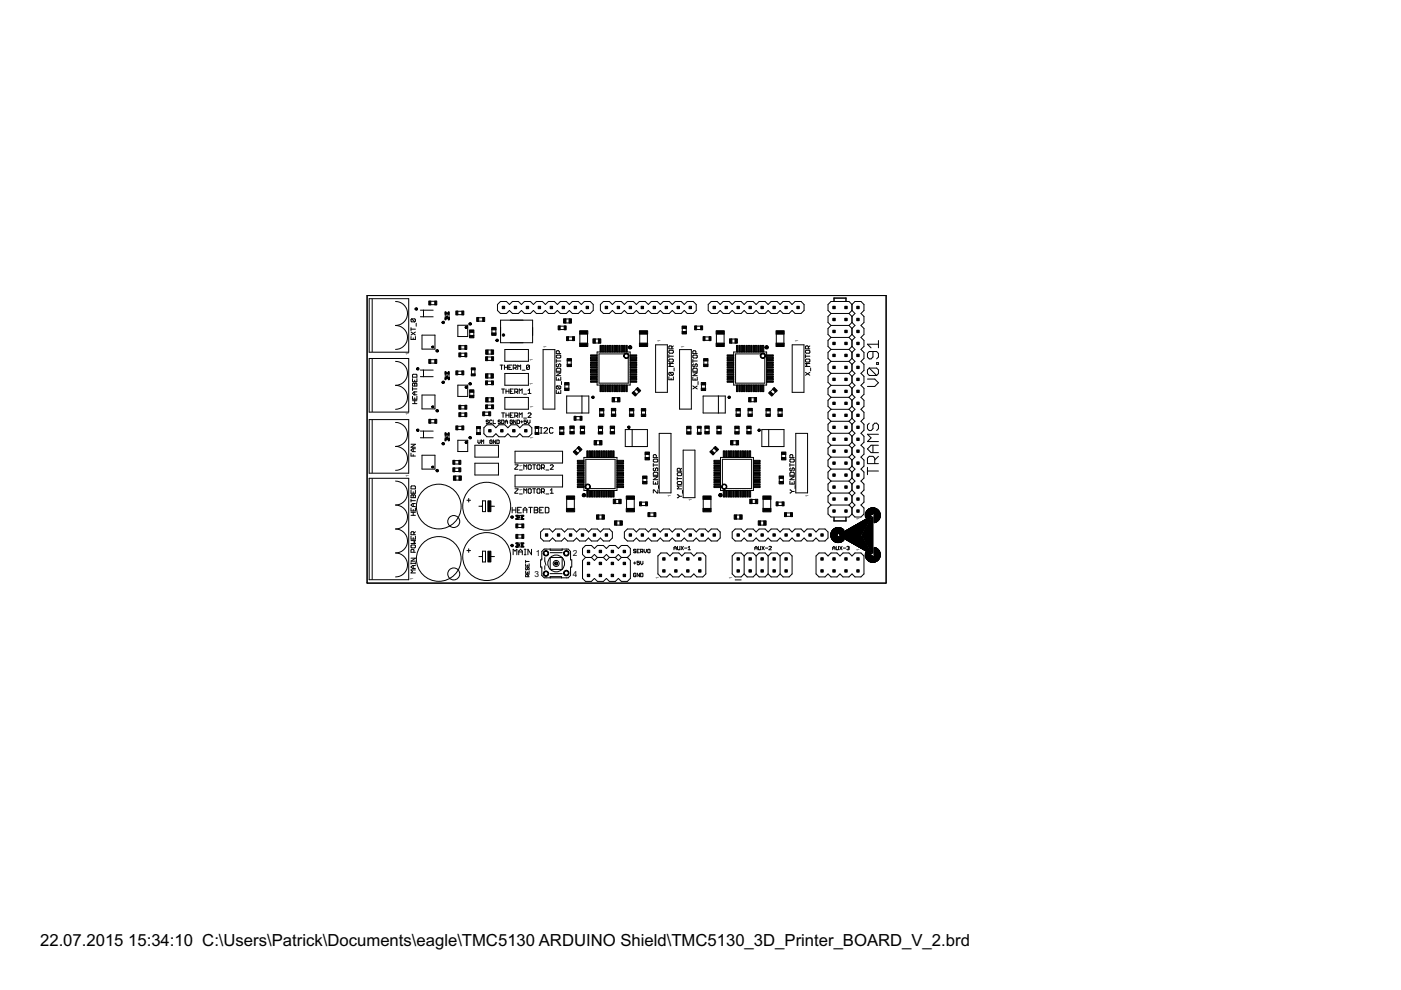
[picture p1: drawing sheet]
<svg xmlns="http://www.w3.org/2000/svg" width="297mm" height="210mm" viewBox="0 0 297 210" stroke-linecap="round" stroke-linejoin="round" font-family="sans-serif">
<defs><g id="words">
<g font-size="4">
<text x="8.5" y="200.5">22.07.2015</text>
<text x="27.2" y="200.5">15:34:10 C:\Users\Patrick\Documents\eagle\TMC5130 ARDUINO Shield\TMC5130_3D_Printer_BOARD_V_2.brd</text>
</g>
<g font-size="2">
<text x="113.6" y="117.8">1</text>
<text x="121.5" y="117.9">2</text>
<text x="113.3" y="122.3">3</text>
<text x="121.5" y="122.3">4</text>
</g>
<g font-size="1">
<text x="86.7" y="75.3" transform="rotate(-90 86.7 75.3)">1</text>
<text x="113" y="76.5" transform="rotate(-90 113 76.5)">1</text>
<text x="115.9" y="73.8" transform="rotate(-90 115.9 73.8)">1</text>
<text x="140" y="72.5" transform="rotate(-90 140 72.5)">1</text>
<text x="145.1" y="73.8" transform="rotate(-90 145.1 73.8)">1</text>
<text x="169.2" y="72.5" transform="rotate(-90 169.2 72.5)">1</text>
<text x="113" y="81.5" transform="rotate(-90 113 81.5)">1</text>
<text x="86.7" y="88" transform="rotate(-90 86.7 88)">1</text>
<text x="113" y="86.5" transform="rotate(-90 113 86.5)">1</text>
<text x="113" y="93.1" transform="rotate(-90 113 93.1)">1</text>
<text x="86.7" y="101.1" transform="rotate(-90 86.7 101.1)">1</text>
<text x="110.8" y="99" transform="rotate(-90 110.8 99)">1</text>
<text x="110.8" y="104.1" transform="rotate(-90 110.8 104.1)">1</text>
<text x="142.2" y="105.3" transform="rotate(-90 142.2 105.3)">1</text>
<text x="146.6" y="106.3" transform="rotate(-90 146.6 106.3)">1</text>
<text x="171.4" y="105.3" transform="rotate(-90 171.4 105.3)">1</text>
<text x="182.2" y="110.3" transform="rotate(-90 182.2 110.3)">1</text>
<text x="182.2" y="116.9" transform="rotate(-90 182.2 116.9)">1</text>
<text x="87.6" y="123" transform="rotate(-90 87.6 123)">1</text>
<text x="139.7" y="122.8" transform="rotate(-90 139.7 122.8)">1</text>
<text x="155.2" y="122.8" transform="rotate(-90 155.2 122.8)">1</text>
</g>
</g></defs>
<g fill="none" stroke="#000" stroke-width=".21">
<path d="M77.8 62.7h110.1v60.9h-110.1zM78.3 63.3h8.4v11.4h-8.4zM78.3 76h8.4v11.4h-8.4zM78.9 63.4v11.2M78.9 76.1v11.2M83.9 76.6a2.54 2.54 0 0 1 2.5 2.6 2.54 2.54 0 0 1-2.5 2.5 2.54 2.54 0 0 1 2.5 2.5 2.54 2.54 0 0 1-2.5 2.6M83.9 63.9a2.54 2.54 0 0 1 2.5 2.6 2.54 2.54 0 0 1-2.5 2.5 2.54 2.54 0 0 1 2.5 2.5 2.54 2.54 0 0 1-2.5 2.6M87.1 69.5v.6M87.1 71.4v.6h1v-.6M87.1 70.4l1 .6M87.1 69.8h1M87.3 67.6l-.2 .2 .2 .4h.6"/>
<path d="M87.3 67.6h.6l.2 .2-.2 .4M87.3 67.6l.6 .6M87.6 79.4h.6l.2 .1v.5h-.9v-.5zM87.6 71.6v.4M88.1 70.4l-1 .6M88.2 68.5v.7M89.1 78.5h2.7M89.1 79.9h2.7M89.1 65.8h2.7M89.1 67.2h2.7M89.5 71.1h2.7v2.9h-2.7zM89.8 65.7v1.5"/>
<path d="M89.8 78.4v1.5M91.3 63.9h.9M91.3 64.6h.9M91.3 76.3h.9M91.3 77h.9M94.4 66.6v.7M94.4 79.3v.7M94.5 67.8l.3-.3 .3 .3M94.5 78.8l.2 .3 .4-.3M94.5 66.1l.2 .3 .4-.3M95.2 66.6v.8M95.2 79.3v.7"/>
<path d="M97 78.7h.9M97 79.4h.9M97 66.7h.9M97 66h.9M97.1 69h2.1v2.4h-2.1zM97.7 74.9h.9M97.7 74h.9M97.7 73.3h.9M97.7 75.6h.9M99.6 70.4v.8M100 78.4v.9M100.5 70.4v.8"/>
<path d="M100.7 78.4v.9M101.5 68.1h.8M101.5 67.4h.8M103.4 75.7h.8M103.4 76.4h.8M103.4 79.3h.7M103.5 75.1h.7M103.5 74.2h.7M104.3 69.9v.7M105.1 69.9v.7M106 77.4h.7M106.1 63.9h1.3l.6 .7 .6-.7h1.3l.7 .7 .6-.7h1.3l.6 .7 .6-.7h1.3l.6 .7 .7-.7h1.2l.7 .7 .6-.7h1.3l.6 .7 .6-.7h1.3l.7 .7 .6-.7h1.2l.7 .7v1.2l-.7 .7h-1.2l-.6-.7-.7 .7h-1.3l-.6-.7-.6 .7h-1.3l-.6-.7-.7 .7h-1.2l-.7-.7-.6 .7h-1.3l-.6-.7-.6 .7h-1.3l-.6-.7-.7 .7h-1.3l-.6-.7-.6 .7h-1.3l-.6-.7v-1.2z"/>
<path d="M106.1 67.9h6.8v4.8h-6.8zM106.3 77.4v.9M107 77.4v.9M107 77.9h.6M107 74.1h5v2.5h-5zM107 79.2h5v2.5h-5zM107.6 77.4v.9M107.9 77.9h.3M108.5 77.4h-.6v.9h.6M108.8 78h.5l.2-.4-.2-.2h-.5v.9M109.1 78l.4 .3M109.8 78.3v-.9l.3 .3 .3-.3v.9"/>
<path d="M110.7 78.5h.6M112.3 77.6l-.5-.2-.2 .2v.6M112.3 77.6v.6l-.2 .1-.5-.1M112.3 77.6l-.7 .6M115.1 74.1h2.5v12.6h-2.5zM117.9 80v.6h1v-.6M117.9 79h1l-1 .7h1M117.9 78.3l.2-.2h.6l.2 .2v.4h-1zM117.9 76.5h1M117.9 75.4l.2-.1h.6l.2 .1v.4l-.2 .1h-.6l-.2-.1zM117.9 76.2v.7M118.1 77.2l-.2 .1 .2 .5 .3-.2 .2-.4 .3 .1-.2 .5"/>
<path d="M118.6 75v-.5l-.2-.1-.5 .1v.5h1M118.7 69.2h.9M118.7 69.9h.9M120 67.6h.7M120 68.5h.7M120.3 76.5v.7M120.5 71.4h.9M120.5 72.2h.9M121.1 76.5v.7M122.9 70.8v1.9M124.6 70.8v1.9M126.2 72.7h.7"/>
<path d="M126.2 71.9h.7M126.6 74.6h7v7h-7zM127 75h6.2v6.2h-6.2zM127.9 63.9h1.3l.6 .7 .7-.7h1.2l.7 .7 .6-.7h1.3l.6 .7 .7-.7h1.2l.7 .7 .6-.7h1.3l.6 .7 .6-.7h1.3l.6 .7 .7-.7h1.2l.7 .7 .6-.7h1.3l.6 .7v1.2l-.6 .7h-1.3l-.6-.7-.7 .7h-1.2l-.7-.7-.6 .7h-1.3l-.6-.7-.6 .7h-1.3l-.6-.7-.7 .7h-1.2l-.7-.7-.6 .7h-1.3l-.6-.7-.7 .7h-1.2l-.7-.7-.6 .7h-1.3l-.6-.7v-1.2zM135.6 70.8v1.9M137.3 70.8v1.9M139 73.1h2.5v10.1h-2.5zM141.8 75.5h1M141.8 74.4l.2-.1h.6l.2 .1v.3l-.2 .2h-.6zM141.8 75.2v.6M141.8 79.9v.6h1v-.6M142 76.1h.6l.2 .5-.2 .2h-.6l-.2-.2z"/>
<path d="M142 79l-.2 .1 .2 .5h.6M142 79h.6l.2 .1v.3l-.2 .2M142 79l.6 .6M142.5 74v-.5l-.2-.2-.5 .2v.5h1M142.8 77.1h-1l.3 .3-.3 .3h1M142.8 73.3l-.3 .3M142.9 78v.6M144.1 74.1h2.5v12.6h-2.5zM144.7 69.6v.7M145.5 69.6v.7M146.9 75.4l.1-.1h.7l.1 .5-.1 .1h-.7zM146.9 76.2v.7"/>
<path d="M146.9 80v.6h.9v-.6M146.9 79h.9l-.9 .7h.9M146.9 76.5h.9M147 77.2l-.1 .1 .1 .5 .4-.2 .1-.4 .3 .1-.1 .5M147 78.1h.7l.1 .6h-.9zM147.5 75v-.5l-.1-.1-.5 .1v.5h.9M147.7 69.2h.9M147.7 69.9h.9M149.2 76.5v.7M149.5 71.4h.8M149.5 72.2h.8M150.1 76.5v.7"/>
<path d="M150.2 64.6l.6-.7h1.3l.6 .7 .6-.7h1.3l.6 .7 .7-.7h1.2l.7 .7 .6-.7h1.3l.6 .7 .7-.7h1.2l.7 .7 .6-.7h1.3l.6 .7 .6-.7h1.3l.6 .7 .7-.7h1.2l.7 .7v1.2l-.7 .7h-1.2l-.7-.7-.6 .7h-1.3l-.6-.7-.6 .7h-1.3l-.6-.7-.7 .7h-1.2l-.7-.7-.6 .7h-1.3l-.6-.7-.7 .7h-1.2l-.7-.7-.6 .7h-1.3l-.6-.7-.6 .7h-1.3l-.6-.7zM151.9 70.8v1.9M153.5 70.8v1.9M155.1 72.7h.8M155.1 71.9h.8M155.6 74.6h6.9v7h-6.9zM156 75h6.2v6.2h-6.2zM164.6 70.8v1.9M166.2 70.8v1.9M168 73.1h2.5v10.1h-2.5zM170.8 74.4l.1-.1h.7l.1 .4-.1 .2h-.7zM170.8 79l.9 .6"/>
<path d="M170.8 75.2v.6M170.8 75.5h.9M170.9 76.1h.7l.1 .5-.1 .2h-.7l-.1-.2zM171.4 74v-.5l-.5-.2-.1 .2v.5h.9M171.7 79l-.9 .6M171.7 77.1h-.9l.3 .3-.3 .3h.9M171.7 73.3l-.3 .3M171.9 78v.6M176.2 74.1h3.8M176.2 79.2h3.8M176.2 66.5l-.6 .6v1.3l.6 .6M176.2 69l-.6 .6v1.3l.6 .6"/>
<path d="M176.2 71.5l-.6 .7v1.2l.6 .7M176.2 74.1l-.6 .6v1.3l.6 .6M176.2 76.6l-.6 .7v1.2l.6 .7M176.2 79.2l-.6 .6v1.3l.6 .6M176.2 66.5h3.8M176.2 76.6h3.8M176.2 71.5h3.8M176.2 69h3.8M180 79.2l.6 .6M180 76.6l.6 .7M180 74.1l.6 .6M180 71.5l.6 .7"/>
<path d="M180 66.5l.6 .6M180 69l.6 .6M180.6 64.6l.7-.7h1.2l.7 .7v1.2l-.7 .7 .7 .6v1.3l-.7 .6 .7 .6v1.3l-.7 .6 .7 .7v1.2l-.7 .7 .7 .6v1.3l-.7 .6 .7 .7v1.2l-.7 .7 .7 .6v1.3l-.7 .6 .7 .6v1.3l-.7 .6 .7 .7v1.2l-.7 .7 .7 .6v1.3l-.7 .6 .7 .7v1.2l-.7 .7 .7 .6v1.3l-.7 .6 .7 .6v1.3l-.7 .6 .7 .7v1.2l-.7 .7 .7 .6v1.3l-.7 .6 .7 .6v1.3l-.7 .6 .7 .7v1.2l-.7 .7 .7 .6v1.3l-.7 .6h-1.2l-.7-.6M180.6 64.6l-.6-.7h-3.8l-.6 .7v1.2l.6 .7M180.6 68.4l.7 .6-.7 .6M180.6 68.4l-.6 .6M180.6 65.8l.7 .7-.7 .6M180.6 78.5l-.6 .7M180.6 76l-.6 .6M180.6 73.4l-.6 .7M180.6 78.5l.7 .7-.7 .6M180.6 76l.7 .6-.7 .7"/>
<path d="M180.6 73.4l.7 .7-.7 .6M180.6 70.9l.7 .6-.7 .7M180.6 70.9l-.6 .6M180.6 64.6v1.2M180.6 67.1v1.3M180.6 69.6v1.3M180.6 72.2v1.2M180.6 74.7v1.3M180.6 77.3v1.2M180.6 79.8v1.3M180.6 65.8l-.6 .7M184.3 78h1.6l.3 .4v.8l-.3 .4"/>
<path d="M184.3 78l-.4 .4v.8l.4 .4h1.6M184.3 78l1.6 1.6M185.1 74.5v1.2l-.4 .4h-.4l-.4-.4v-.8l.4-.4h1.6l.3 .4v.8l-.3 .4M185.9 76.9h.3v.4h-.3zM186.2 72.2v1.5M186.2 73h-2.3l.8 .7M187.8 62.7v61h-109.9v-61M78.3 89h8.4v11.3h-8.4zM78.9 89v11.2M83.9 89.6a2.54 2.54 0 0 1 2.5 2.5 2.54 2.54 0 0 1-2.5 2.6 2.53 2.53 0 0 1 2.5 2.5 2.53 2.53 0 0 1-2.5 2.5M87.1 96.1v.6h1M87.1 94.2h1l-1 .6h1"/>
<path d="M87.5 85.6h.9M87.5 85h.9M87.5 80.3v.6h.9v-.6M87.5 82.1v.7M87.5 84v.6h.9v-.6M87.5 82.5h.9M87.6 81.2l.3 .2 .3-.2 .2 .7h-.9zM87.6 95.1v.7M87.6 96.4v.3M87.9 80.6v.3M87.9 81.4v.5M87.9 83.1v.6"/>
<path d="M87.9 84.3v.3M87.9 85v.6M88.1 95.1h-.6l-.4 .3 .4 .4h.6M88.4 83.1h-.6l-.3 .3 .3 .3h.6M89.1 91.4h2.7M89.1 92.8h2.7M89.5 96.5h2.7v3h-2.7zM89.5 83.8h2.7v2.9h-2.7zM89.8 91.4v1.4M91.3 89h.9M91.3 89.7h.9M94.4 92.3v.7"/>
<path d="M94.5 80.5l.3-.3 .3 .3M94.5 93.4l.3-.3 .3 .3M94.5 91.8l.2 .3 .4-.3M95.2 92.3v.7M96.4 99.3h.9M96.4 98.4h.9M96.4 97.7h.9M96.4 100h.9M97 91.1h.9M97 90.4h.9M97.1 81.7h2.1v2.4h-2.1zM97.1 93.3h2.1v2.4h-2.1z"/>
<path d="M97.7 87.6h.9M97.7 86.7h.9M97.7 86h.9M97.7 88.3h.9M99.6 83.1v.7M100.5 83.1v.7M100.7 94.4h5v2.5h-5zM100.7 98.2h5v2.5h-5zM101.1 90.8v.9M101.3 93.3v.5l.3 .2 .2-.2v-.5M101.8 90.8v.9M102.1 94v-.7l.2 .3 .3-.3v.7"/>
<path d="M102.6 90.7l.6-.6h1.3l.6 .6 .7-.6h1.2l.7 .6 .6-.6h1.3l.6 .6 .6-.6h1.3l.7 .6v1.3l-.7 .6h-1.3l-.6-.6-.6 .6h-1.3l-.6-.6-.7 .6h-1.2l-.7-.6-.6 .6h-1.3l-.6-.6zM102.7 87.4h.9M102.7 88.1h.9M103.3 80.8h.9M103.3 81.5h.9M103.4 85.9h.8M103.4 86.6h.8M103.4 80.1h.7M103.5 84.3h.7M103.5 85.2h.7M103.6 89.2l-.2-.1-.3 .1 .1 .2 .4 .2-.2 .2-.3-.1M104.3 89.2l-.1-.1-.4 .1v.5l.1 .1 .4-.1"/>
<path d="M104.4 93.4l-.2-.1-.3 .1v.5l.3 .1 .2-.3h-.3M104.6 89.1v.7h.5M105.1 93.3v.7l-.5-.7v.7M105.3 93.3l.5 .1-.1 .6h-.4zM106.1 89.2l-.1-.1-.4 .1 .1 .2 .4 .2-.1 .2-.4-.1M106.3 82.5h.7M106.3 87.5h.7M106.4 89.1l.4 .1-.1 .6h-.3zM106.7 82.5v.9M106.7 87.5v1M107 84.3h5v2.5h-5zM107.1 89.8v-.5l.3-.2 .2 .2v.5"/>
<path d="M107.1 89.4h.5M107.3 82.5v.9M107.3 87.5v1M107.3 83h.6M107.3 88h.6M107.9 82.5v.9M107.9 87.5v1M108.2 83h.3M108.2 88h.3M108.6 89.2l-.1-.1-.3 .1v.5l.3 .1 .1-.4h-.2M108.8 82.5h-.6v.9h.6M108.8 87.5h-.6v1h.6"/>
<path d="M109.1 83.1h.5l.2-.5-.2-.1h-.5v.9M109.1 88.2h.5l.2-.2-.2-.5h-.5v1M109.2 98.6h.6v.1l-.6 .6v.2h.6M109.2 95.7h10.1v2.5h-10.1zM109.4 89.1v.7l-.5-.7v.7M109.5 83.1l.3 .3M109.5 88.2l.3 .3M109.6 89.1l.6 .1-.2 .6h-.4zM110.1 83.4v-.9l.3 .3 .3-.3v.9M110.1 88.5v-1l.3 .4 .3-.4v1M110.1 99.7h.6M110.4 89.4h.5"/>
<path d="M110.6 89.2v.5M111 83.6h.6M111 88.6h.6M111.1 99.5v-.9l.3 .3 .3-.3v.9M111.6 89.1h-.5v.3h.5l-.1 .4-.4-.1M111.9 89.1v.5l.2 .2 .3-.2v-.5M112 87.7l.1-.2 .5 .2-.6 .8h.6M112 82.8l.3-.3v.9M112 83.4h.6M112.1 98.6l.5 .1v.6l-.1 .2h-.4l-.1-.2v-.6zM112.9 98.6h.7M113.2 98.6v.9"/>
<path d="M113.5 90.8v.9M114 98.6h.3l.2 .1v.6l-.2 .2-.4-.2v-.6zM114.2 90.8v.9M114.5 91.8h.4M114.5 90.7h.4M114.7 90.7v1.1M114.8 99.2h.5l.1-.2-.1-.4h-.5v.9M115.1 99.2l.3 .3M115.3 90.9l.2-.2h.4l.2 .2v.2l-.8 .7h.8M115.7 99.7h.7M116.7 98.7l.1-.1 .5 .1-.6 .8h.6M117.3 90.9l-.2-.2h-.4l-.2 .2v.8l.2 .1h.4l.2-.1"/>
<path d="M117.9 82.8v.6h1v-.6M118.1 81.8l-.2 .2v.3l.2 .2h.6M118.1 81.8h.6l.2 .2-.2 .5M118.1 81.8l.6 .7M118.4 80.3v.3M118.4 83.1v.3M118.7 91v.7M119 80.9v.6M119.5 91v.7M119.8 81.6v.7M120.1 84h4.7v3.6h-4.7zM120.6 81.6v.7"/>
<path d="M120.9 90.8v.7M121.7 90.8v.7M122.1 89h.9M122.1 88.3h.9M122.4 95l-.5 .5M123 95.6l-.5 .5M123.1 90.8v.7M123.4 84v3.6M123.8 97h7v7h-7zM123.9 90.8v.7M124.2 97.4h6.2v6.2h-6.2zM126.4 93.5h.7"/>
<path d="M126.4 94.3h.7M126.9 90.8v.7M127.1 87.1v.7M127.7 90.8v.7M128 87.1v.7M129.4 90.8v.7M129.7 87.1v.7M130.3 84.3h.7M130.3 85.2h.7M130.3 90.8v.7M130.5 87.1v.7M132.6 91.1h4.7v3.6h-4.7z"/>
<path d="M133.5 87.1v.7M134 91.1v3.6M134.3 87.1v.7M134.9 82.5l-.5 .5M135.5 83.1l-.5 .5M136 87.1v.7M136.8 96.3v.7M136.9 87.1v.7M137.6 96.3v.7M138.5 97.5l.2-.2h.6l.2 .2v.3l-.2 .2h-.6l-.2-.2zM138.5 98.6h1M138.5 98.3v.6"/>
<path d="M138.7 99.2l-.2 .2 .2 .4 .3-.1v-.3l.1-.2 .4 .2-.2 .4M139.1 97v-.4l-.4-.2-.2 .2v.4h1M139.8 91.9h2.5v12.6h-2.5zM142.3 80.2v.3M144.2 99.9v-.5l-.1-.1-.5 .1v.5h.9M144.5 99.3l-.3 .3M144.8 95.4h2.5v10.1h-2.5zM145.6 90.9v.7M146.5 90.9v.7M146.9 81.8l.9 .7M147.4 80.3v.3M147.8 81.8l-.9 .7"/>
<path d="M147.9 90.8v.9M148 80.9v.6M148.6 90.8v.9M148.7 81.6v.7M149.1 84h4.7v3.6h-4.7zM149.5 90.8v.7M149.6 81.6v.7M150.3 90.8v.7M151.4 95l-.5 .5M152 95.6l-.5 .5M152 90.8v.7M152.3 84v3.6"/>
<path d="M152.8 97h6.9v7h-6.9zM152.9 90.8v.7M153.2 97.4h6.2v6.2h-6.2zM155.4 93.5h.7M155.4 94.3h.7M155.8 90.8v.7M156.1 87.1v.7M156.7 90.8v.7M157 87.1v.7M158.4 90.8v.7M158.6 87.1v.7M159.2 84.3h.7"/>
<path d="M159.2 85.2h.7M159.2 90.8v.7M159.5 87.1v.7M161.5 91.1h4.7v3.6h-4.7zM162.4 87.1v.7M163 91.1v3.6M163.3 87.1v.7M163.8 82.5l-.5 .5M164.4 83.1l-.5 .5M165 87.1v.7M165.7 96.3v.7M165.8 87.1v.7"/>
<path d="M166.6 96.3v.7M167.5 97.5l.1-.2h.7l.1 .5-.1 .2h-.7zM167.5 98.3v.6M167.5 98.6h.9M167.6 99.2l-.1 .2 .1 .4 .3-.1 .2-.5 .3 .2-.1 .4M168.1 97v-.4l-.2-.2h-.3l-.1 .6h.9M168.7 91.9h2.5v12.6h-2.5zM176.2 91.9h3.8M176.2 89.3h3.8M176.2 94.4h3.8M176.2 81.7h3.8M176.2 86.8h3.8"/>
<path d="M176.2 96.9l-.6 .7v1.2l.6 .7M176.2 91.9l-.6 .6v1.3l.6 .6M176.2 81.7l-.6 .6v1.3l.6 .6M176.2 84.2l-.6 .7v1.2l.6 .7M176.2 86.8l-.6 .6v1.3l.6 .6M176.2 89.3l-.6 .7v1.2l.6 .7M176.2 94.4l-.6 .6v1.3l.6 .6M176.2 99.5l-.6 .6v1.3l.6 .6M176.2 84.2h3.8M176.2 99.5h3.8M176.2 96.9h3.8M180 84.2l.6 .7"/>
<path d="M180 86.8l.6 .6M180 81.7l.6 .6M180 99.5l.6 .6M180 96.9l.6 .7M180 94.4l.6 .6M180 91.9l.6 .6M180 89.3l.6 .7M180.6 98.8l.7 .7-.7 .6M180.6 98.8l-.6 .7M180.6 96.3l.7 .6-.7 .7M180.6 91.2l.7 .7-.7 .6M180.6 96.3l-.6 .6"/>
<path d="M180.6 91.2l-.6 .7M180.6 88.7l.7 .6-.7 .7M180.6 93.8l-.6 .6M180.6 86.1l.7 .7-.7 .6M180.6 83.6l-.6 .6M180.6 86.1l-.6 .7M180.6 81.1l.7 .6-.7 .6M180.6 81.1l-.6 .6M180.6 82.3v1.3M180.6 84.9v1.2M180.6 87.4v1.3M180.6 90v1.2"/>
<path d="M180.6 92.5v1.3M180.6 95v1.3M180.6 97.6v1.2M180.6 83.6l.7 .6-.7 .7M180.6 93.8l.7 .6-.7 .6M180.6 88.7l-.6 .6M183.9 99.9h2.3M183.9 99.1v1.5M183.9 80.4h1.6l.7 .8-.7 .7h-1.6M184.3 89.7l-.4 .4v.8l.4 .4h.4l.4-.4v-.8l.4-.4h.4l.3 .4v.8l-.3 .4M185.1 94.4v1.6M185.5 98.3v-1.2l-.4-.3h-.8l-.4 .3v1.2h2.3"/>
<path d="M186.2 96.8l-.7 .7M186.2 94.4h-1.5l-.8 .8 .8 .8h1.5M186.2 92.1h-2.3l.8 .7-.8 .8h2.3M78.3 101.4h8.4v21.5h-8.4zM78.9 101.5v21.3M83.9 102a2.54 2.54 0 0 1 2.5 2.5 2.54 2.54 0 0 1-2.5 2.6 2.54 2.54 0 0 1 2.5 2.5 2.54 2.54 0 0 1-2.5 2.6 2.54 2.54 0 0 1 2.5 2.5 2.54 2.54 0 0 1-2.5 2.5 2.54 2.54 0 0 1 2.5 2.6 2.54 2.54 0 0 1-2.5 2.5M87.1 104v.6h1v-.6M87.1 105.1l.2-.2 .3 .2 .3-.2 .2 .2v.4h-1zM87.1 105.8v.6M87.1 107.7v.6h1v-.6M87.1 113.7v.6h1v-.6M87.1 119.3v.3"/>
<path d="M87.1 118.3h1l-1 .7h1M87.1 109.3h1M87.1 108.6h1M87.1 106.2h1M87.1 119.4h1M87.1 114.6h1l-.3 .3 .3 .3h-1M87.3 103h.6l.2 .7h-1zM87.3 115.5h.6l.2 .5-.2 .2h-.6l-.2-.2zM87.6 104.3v.3M87.6 105.1v.4M87.6 106.8v.6M87.6 108v.3"/>
<path d="M87.6 108.6v.7M87.6 114v.3M87.6 119.9v.6M87.8 113.4v-.5l-.2-.2h-.3l-.2 .7h1M87.8 117.1v-.5l-.5-.1-.2 .1v.5h1M88.1 119.3v.3M88.1 119.9h-.6l-.4 .3 .4 .3h.6M88.1 106.8h-.6l-.4 .3 .4 .3h.6M88.1 112.7l-.3 .4M96.6 101.8h.7M96.6 100.9h.7M99 106.1h.8"/>
<path d="M99 116.7h.8M99.4 105.7v.7M99.4 116.4v.7M101.5 107.3h.8M101.5 118h.8M102.3 106.2h.6v2.3h-.6zM102.3 116.9h.6v2.2h-.6zM103.8 107.3h1M103.8 118h1M108.6 107.6v1.1M108.6 108.1h.8M108.8 117.6v-1.1l.4 .3 .4-.3v1.1"/>
<path d="M109.2 103.6h.6v.2l-.6 .6v.2h.6M109.2 100.8h10.1v2.5h-10.1zM109.4 107.6v1.1M109.4 109.4l.3 .3-.3 .3M109.4 115.3l.3 .2-.3 .3M109.7 108.1h.5M109.8 113.4h.8M109.8 111.1h.8M109.8 111.8h.8M109.8 114.1h.8M109.8 110.1h.8M109.8 116h.8"/>
<path d="M109.9 109.3h.7M109.9 115.1h.7M110 117.6v-.8l.4-.3 .3 .3v.8M110 117h.7M110.1 104.7h.6M110.5 107.6h-.8v1.1h.8M110.9 108.1h.8M110.9 108.7v-.8l.4-.3 .4 .3v.8M111 109.4l-.2 .2v.3l.2 .1M111 115.3l-.2 .2v.2l.2 .1M111.1 104.6v-1l.3 .3 .3-.3v1M111.1 117.6h.4"/>
<path d="M111.1 116.5h.4M111.3 116.5v1.1M111.4 118.8v.5M111.4 119.5v.5h.8v-.5M111.4 119h.8M111.8 119.8v.2M112.1 107.6h.8M112.1 103.6l.5 .2v.6l-.1 .2h-.4l-.1-.2v-.6zM112.5 107.6v1.1M112.7 116.5v1.1l-.8-1.1v1.1M112.9 103.6h.7M113.2 103.6v1"/>
<path d="M113.3 108.1h.6M113.3 107.6h.6l.1 .2-.1 .3 .1 .4-.1 .2h-.6zM113.9 103.8l.1-.2h.3l.2 .2v.6l-.2 .2-.4-.2zM114.4 108.1h.4M114.6 112.8l.7-.6h1.2l.7 .6 .6-.6h1.3l.6 .6 .6-.6h1.3l.6 .6 .7-.6h1.2l.7 .6 .6-.6h1.3l.6 .6 .6-.6h1.3l.6 .6v1.3l-.6 .6h-1.3l-.6-.6-.6 .6h-1.3l-.6-.6-.7 .6h-1.2l-.7-.6-.6 .6h-1.3l-.6-.6-.6 .6h-1.3l-.6-.6-.7 .6h-1.2l-.7-.6zM114.8 104.3h.5l.1-.2-.1-.5h-.5v1M114.9 116.9l.5-.5h5.1l.5 .5v1.8h.2v1.5h-.2v1.8l-.5 .5h-5.1l-.5-.5v-1.8h-.3v-1.5h.3zM115.1 104.3l.3 .3M115.2 107.6h-.8v1.1h.8M115.5 118.2v.8l.3 .8M115.5 120v.7M115.6 107.6h.6l.2 .2v.7l-.2 .2h-.6z"/>
<path d="M115.7 104.7h.7M116.6 117.2h2.6M116.6 116.4v.3h2.6v-.3M116.6 118.2h2.6v2.5h-2.6zM116.7 104.6h.6M116.7 103.9l.3-.3v1M120.1 105.9v1.9M121.8 105.9v1.9M124.1 118.2l-.6-.6v-1.3l.6-.6h1.3l.6 .6 .7-.6h1.2l.7 .6 .6-.6h1.3l.6 .6 .6-.6h1.3l.6 .6v1.3l-.6 .6M124.1 118.2l-.6 .6v3.8l.6 .7h1.3l.6-.7 .7 .7h1.2l.7-.7 .6 .7h1.3l.6-.7 .6 .7h1.3l.6-.7v-3.8l-.6-.6M124.1 118.2h1.3M125.4 118.2l.6 .6 .7-.6"/>
<path d="M125.4 118.2l.6-.6 .7 .6M126.7 118.2h1.2M127 109.2h.7M127 110h.7M127.9 118.2l.7-.6 .6 .6M127.9 118.2l.7 .6 .6-.6M129.2 118.2h1.3M130.5 118.2l.6-.6 .6 .6M130.5 118.2l.6 .6 .6-.6M130.5 106.7h.7M130.5 105.9h.7M130.8 111.3h.7"/>
<path d="M130.8 110.5h.7M131.7 118.2h1.3M132.4 112.8l.6-.6h1.3l.6 .6 .7-.6h1.2l.7 .6 .6-.6h1.3l.6 .6 .6-.6h1.3l.6 .6 .7-.6h1.2l.7 .6 .6-.6h1.3l.6 .6 .7-.6h1.2l.7 .6 .6-.6h1.3l.6 .6v1.3l-.6 .6h-1.3l-.6-.6-.7 .6h-1.2l-.7-.6-.6 .6h-1.3l-.6-.6-.7 .6h-1.2l-.7-.6-.6 .6h-1.3l-.6-.6-.6 .6h-1.3l-.6-.6-.7 .6h-1.2l-.7-.6-.6 .6h-1.3l-.6-.6zM132.8 105.9v1.9M134.3 119.4h.5M134.5 105.9v1.9M134.6 119.1v.5M134.8 116.6l-.1-.1-.4 .1 .2 .2 .3 .2-.1 .2-.4-.1M135.1 116.8h.2M135.6 116.5h-.5v.7h.5M135.6 119h-.5v.4l.2-.1 .3 .1-.2 .3-.3-.1M135.8 117l.5-.2-.1-.3h-.4v.7"/>
<path d="M135.8 119v.5l.3 .2 .2-.2v-.5M136 107.2h.9M136 106.5h.9M136.1 117l.2 .2M136.3 101.4v.7M136.6 116.5v.5l.2 .2 .3-.2v-.5M137.1 101.4v.7M137.4 116.5l.4 .1-.1 .6-.4-.1zM137.8 109.5h.9M137.8 108.8h.9M138.5 100.3l.2-.2h.6l.2 .2v.5h-1zM138.5 102v.6h1v-.6"/>
<path d="M138.5 101.1h1l-1 .6h1M139 102.3v.3M139.5 103.9v.6h-.2l-.6-.6h-.2v.6M139.6 103v.6M140.1 117.2h1.3l.6 .7 .7-.7h1.2l.7 .7 .6-.7h1.3l.6 .7 .6-.7h1.3l.6 .7v3.8l-.6 .6h-1.3l-.6-.6-.6 .6h-1.3l-.6-.6-.7 .6h-1.2l-.7-.6-.6 .6h-1.3l-.6-.6v-3.8zM142.9 116.2h.5M142.9 116.6v-.5l.3-.3 .2 .3v.5M143.6 104.9l.5 .3M143.6 101.2v.6M143.6 101.5h.9M143.6 115.8v.7l.2 .1 .3-.1v-.7M143.7 100.2h.7l.1 .5-.1 .2h-.7l-.1-.2z"/>
<path d="M143.7 102.1h.7l.1 .5-.1 .1h-.7l-.1-.1zM144.1 105.2l-.5 .3M144.1 105.2h.4M144.4 115.8l.5 .8M144.5 103h-.9l.3 .3-.3 .4h.9M144.7 104v.6M144.9 115.8l-.5 .8M145.1 116.2h.5M145.9 116.6h.5M145.9 116.1l.2-.3v.8M149.1 105.9v1.9M150.7 105.9v1.9"/>
<path d="M155.9 112.2h1.2l.7 .6 .6-.6h1.3l.6 .6 .7-.6h1.2l.7 .6 .6-.6h1.3l.6 .6 .6-.6h1.3l.6 .6 .7-.6h1.2l.7 .6 .6-.6h1.3l.6 .6 .7-.6h1.2l.7 .6v1.3l-.7 .6h-1.2l-.7-.6-.6 .6h-1.3l-.6-.6-.7 .6h-1.2l-.7-.6-.6 .6h-1.3l-.6-.6-.6 .6h-1.3l-.6-.6-.7 .6h-1.2l-.7-.6-.6 .6h-1.3l-.6-.6-.7 .6h-1.2l-.7-.6v-1.3zM156.1 109.2h.8M156.1 110h.8M157.8 117.9l-.7-.7h-1.2l-.7 .7v3.8l.7 .6h1.2l.7-.6M157.8 117.9l.6-.7h1.3l.6 .7M157.8 117.9v3.8M159.4 106.7h.8M159.4 105.9h.8M160 116.2h.5M160 116.6v-.5l.3-.3 .2 .3v.5M160.3 117.9l.7-.7h1.2l.7 .7M160.3 117.9v3.8"/>
<path d="M160.8 115.8v.7l.1 .1 .4-.1v-.7M161.2 111.3h.7M161.2 110.5h.7M161.5 115.8l.5 .8M161.8 105.9v1.9M162 115.8l-.5 .8M162.3 116.2h.5M162.9 117.9l.6-.7h1.3l.6 .7M162.9 117.9v3.8M163 116h.5l-.5 .6h.5M163.4 105.9v1.9M165 107.2h.8"/>
<path d="M165 106.5h.8M165.2 101.4v.7M165.4 117.9l.6-.7h1.3l.6 .7v3.8l-.6 .6h-1.3l-.6-.6M165.4 117.9v3.8M166.1 101.4v.7M166.8 109.5h.8M166.8 108.8h.8M167.5 103.9l.4 .3M167.5 102v.6h.9v-.6M167.5 101.1h.9l-.9 .6h.9M167.6 100.1h.7l.1 .7h-.9zM167.9 104.2l-.4 .3"/>
<path d="M167.9 102.3v.3M167.9 104.2h.5M168.6 103v.6M173 117.9l.7-.7h1.2l.7 .7 .6-.7h1.3l.6 .7 .6-.7h1.3l.6 .7 .7-.7h1.2l.7 .7v3.8l-.7 .6h-1.2l-.7-.6-.6 .6h-1.3l-.6-.6-.6 .6h-1.3l-.6-.6-.7 .6h-1.2l-.7-.6zM176.1 113.1v.7M176.2 104.5l-.6 .7v1.2l.6 .7M176.2 107.1l-.6 .6v1.3l.6 .6h3.8l.6-.6M176.2 102l-.6 .6v1.3l.6 .6M176.2 104.5h3.8M176.2 102h3.8M176.2 107.1h3.8M176.2 112.9v1.1"/>
<path d="M176.3 112.8v1.3M176.3 112.7v1.5M176.3 112.6v1.7M176.4 112.5v1.9M176.5 112.5v1.9M176.5 112.4v2.1M176.6 116.2h.4M176.6 116.6v-.5l.2-.3 .2 .3v.5M176.6 112.3v2.3M176.7 112.2v2.5M176.8 112.1v2.6M176.8 112.1v2.7"/>
<path d="M176.9 112.1v2.7M177 112v2.9M177.1 112v2.9M177.1 112l.1 3M177.2 111.9v3.1M177.3 111.9l-.1 3.1M177.3 115.8v.7l.1 .1 .4-.1v-.7M177.3 111.9v1.5M177.3 113.5v1.5M177.3 113.6l.1 1.4M177.4 111.9v1.4M177.4 113.6v1.4"/>
<path d="M177.5 113.6v1.4M177.5 111.9v1.4M177.5 111.9v1.3M177.5 113.7v1.3M177.6 111.8l-.1 1.4M177.6 111.8v1.4M177.6 113.7v1.3M177.7 113.7v1.4M177.7 111.8v1.4M177.7 111.8v1.3M177.7 113.8v1.2M177.8 111.8v1.3"/>
<path d="M177.8 113.8v1.2M177.9 113.9v1.1M177.9 111.9v1.2M177.9 111.9v1.1M178 111.9v1.1M178 113.9v1.1M178 115.8l.5 .8M178 111.9v1M178.1 113.2v.1M178.1 113.6v.1M178.1 114v1M178.1 111.9v1"/>
<path d="M178.2 111.9v1M178.2 113.2v.1M178.2 113.6v.1M178.2 114v1M178.2 113.6v.2M178.2 113.1v.2M178.2 111.9v.9M178.2 114.1v.9M178.3 112v.8M178.3 113.6v.2M178.3 114.1v.8M178.3 113.1v.2"/>
<path d="M178.4 113.6v.3M178.4 114.1v.8M178.4 112v.8M178.4 113.1v.2M178.4 112v.7M178.4 113v.3M178.4 114.2v.7M178.5 112v.7M178.5 113v.3M178.5 113.6v.3M178.5 114.2v.7M178.5 112.1v.6"/>
<path d="M178.5 115.8l-.5 .8M178.6 112.1v.5M178.6 112.9v.4M178.6 113.6v.4M178.6 114.3v.5M178.7 112.2v.4M178.7 113.6v.4M178.7 112.9v.4M178.7 114.3v.4M178.7 113.6l.1 .5M178.8 112.2l-.1 .4M178.8 112.8v.5"/>
<path d="M178.8 116.2h.5M178.8 112.3v.2M178.8 113.6v.5M178.8 114.4v.2M178.8 113.6l.1 .5M178.9 112.8v.5M178.9 112.4v.1M178.9 113.6v.5M178.9 114.4v.1M178.9 113.6v.6M178.9 112.7v.6M179 113.6v.6"/>
<path d="M179 112.7v.6M179.1 112.6v.7M179.1 113.6v.7M179.1 113.6l.1 .7M179.2 112.6v.7M179.2 113.6v.7M179.3 112.5v.8M179.3 113.6v.8M179.4 113.6v.8M179.4 112.5v.8M179.5 113.6v.9M179.5 112.4v.9"/>
<path d="M179.5 116l.4-.2v.4M179.6 112.4v.9M179.6 113.6v.9M179.6 113.6v1M179.6 112.3v1M179.7 113.6v1M179.7 112.3v1M179.8 113.6v1.1M179.8 116.2h.1M179.8 112.2v1.1M179.9 113.6v1.1M179.9 112.2v1.1"/>
<path d="M179.9 116.2v.4l-.4-.1M180 113.6v1.2M180 104.5l.6 .7M180 102l.6 .6M180 107.1l.6 .6M180 112.1v1.2M180.1 112.1v1.2M180.1 113.6v1.2M180.1 113.6v1.3M180.2 113.6v1.3M180.2 112v1.3M180.3 113.6v1.3"/>
<path d="M180.3 112v1.3M180.3 113.6v1.4M180.3 111.9v1.4M180.4 111.9v1.4M180.4 113.6v1.4M180.5 111.9v1.4M180.5 113.6v1.4M180.5 113.6v1.5M180.5 111.8v1.5M180.6 111.8v1.5M180.6 113.6v1.5M180.6 106.4l-.6 .7"/>
<path d="M180.6 103.9l-.6 .6M180.6 101.4l.7 .6-.7 .6M180.6 101.4l-.6 .6M180.6 103.9l.7 .6-.7 .7M180.6 100.1v1.3M180.6 102.6v1.3M180.6 105.2v1.2M180.6 107.7v1.3M180.6 106.4l.7 .7-.7 .6M180.7 111.7v1.6M180.7 113.6v1.6M180.7 113.6l.1 1.6"/>
<path d="M180.8 111.7v1.6M180.8 113.6v1.6M180.8 113.6v1.7M180.9 111.6v1.7M180.9 113.6v1.7M181 113.6v1.7M181 111.6v1.7M181 111.5v1.8M181 113.6v1.8M181 113.6l.1 1.8M181.1 111.5v1.8M181.1 113.6v1.8"/>
<path d="M181.1 113.6l.1 1.8M181.2 111.5v1.8M181.2 113.6v1.9M181.2 111.4v1.9M181.3 111.4v1.9M181.3 113.6v1.9M181.4 113.6v2M181.4 111.3v2M181.4 113.6l.1 2M181.5 111.3v2M181.5 113.6v2M181.5 113.6v2.1"/>
<path d="M181.6 113.6v2.1M181.6 111.2v2.1M181.7 113.6v2.1M181.7 111.2v2.1M181.7 111.1v2.2M181.7 113.6v2.2M181.7 113.6l.1 2.2M181.8 111.1v2.2M181.8 113.6v2.2M181.8 113.6l.1 2.2M181.9 111.1v2.2M181.9 111v2.3"/>
<path d="M181.9 113.6v2.3M182 113.6v2.3M182 111v2.3M182.1 113.6v2.4M182.1 110.9v2.4M182.2 110.9v2.4M182.2 113.6v2.4M182.2 113.6v2.5M182.2 110.8v2.5M182.3 113.6v2.5M182.3 110.8v2.5M182.4 110.8v2.5"/>
<path d="M182.4 113.6v2.5M182.4 113.6v2.6M182.4 110.7v2.6M182.5 113.6v2.6M182.5 110.7v2.6M182.6 110.7l-.1 2.6M182.6 113.7v2.6M182.6 110.6v2.6M182.7 110.6v2.5M182.7 113.8v2.5M182.7 113.9v2.4M182.8 110.6v2.3"/>
<path d="M182.8 113.9v2.5M182.8 114v2.4M182.8 110.5v2.4M182.8 113.4v.1M182.9 114.1v2.3M182.9 110.5v2.3M182.9 113.3v.3M182.9 114.3v2.2M182.9 110.4v2.3M182.9 113.2v.5M183 110.4v2.1M183 113.1v.7"/>
<path d="M183 114.3v2.2M183 114.4v2.1M183 113v.9M183.1 110.4v2M183.1 113v.9M183.1 114.5v2M183.1 114.6v2M183.1 110.3v2M183.1 112.9v1.1M183.2 114.7v1.9M183.2 110.3v1.9M183.2 112.8v1.4"/>
<path d="M183.2 114.8v1.8M183.3 110.3l-.1 1.8M183.3 112.6v1.7M183.3 110.3v1.7M183.3 114.9v1.7M183.3 115l.1 1.7M183.4 110.2l-.1 1.8M183.4 112.5v1.9M183.4 110.2v1.6M183.4 112.4v2.1M183.4 115v1.7M183.4 115.1l.1 1.7"/>
<path d="M183.5 109.1v.3M183.5 110.2l-.1 1.6M183.5 112.3v2.3M183.5 117.5v.3M183.5 115.2v1.6M183.5 108.8v.9M183.5 110.1v1.6M183.5 112.2v2.5M183.5 117.2v.9M183.6 115.3v1.5M183.6 117.1v1.2M183.6 108.6v1.2"/>
<path d="M183.6 110.1v1.5M183.6 112.1v2.7M183.6 108.5v1.2M183.6 110.1v1.3M183.6 112v2.9M183.6 115.5v1.3M183.6 117.2v1.2M183.6 115.5l.1 1.4M183.6 117.2l.1 1.3M183.7 108.4l-.1 1.3M183.7 110l-.1 1.4M183.7 111.9v3.1"/>
<path d="M183.7 108.4v1.3M183.7 110v1.3M183.7 115.6v1.3M183.7 117.2v1.3M183.7 115.7v1.2M183.7 117.2l.1 1.4M183.8 108.3v1.4M183.8 110l-.1 1.2M183.8 111.8v3.3M183.8 115.8v1.2M183.8 117.3v1.4M183.8 108.2v1.4"/>
<path d="M183.8 109.9v1.2M183.8 111.7v3.6M183.9 115.9v1.1M183.9 117.3v1.4M183.9 108.2v1.4M183.9 109.9v1.1M183.9 111.5v3.9M183.9 108.1v1.5M183.9 109.9v1M183.9 116v1M183.9 117.3v1.5M184 116v1.1"/>
<path d="M184 117.3v1.5M184 108.1v1.5M184 109.9v1M184 111.4v4.1M184 108v1.5M184 109.8v1M184 111.3v4.3M184 116.1v1M184 117.4v1.5M184.1 116.2v.9M184.1 117.4v1.5M184.1 108v1.5"/>
<path d="M184.1 109.8v.9M184.1 111.2v4.5M184.1 116.3v.8M184.1 117.5v1.5M184.1 107.9v1.6M184.1 109.8v.8M184.1 111.1v4.7M184.2 116.4v.8M184.2 117.5v1.5M184.2 107.9v1.5M184.2 109.7v.8M184.2 111v4.9"/>
<path d="M184.3 107.9v1.5M184.3 109.7v.7M184.3 110.9v5.1M184.3 116.6v.6M184.3 117.5v1.5M184.3 117.5v1.6M184.3 107.8v1.6M184.3 109.7v.6M184.3 110.8v5.3M184.3 107.8v1.5M184.3 109.7v.5M184.3 116.7v.5"/>
<path d="M184.3 117.6v1.5M184.4 116.8v.5M184.4 117.6v1.5M184.4 107.8v1.5M184.4 109.6v.5M184.4 110.7v5.5M184.4 116.9l.1 .4M184.4 117.6l.1 1.5M184.5 107.8v1.5M184.5 109.6l-.1 .4M184.5 110.6v5.8M184.5 117v.4"/>
<path d="M184.5 117.7v1.4M184.5 107.8v1.4M184.5 109.6v.3M184.5 110.4v6.1M184.6 107.7v1.5M184.6 109.5v.3M184.6 110.4v6.1M184.6 117.1v.3M184.6 117.7v1.4M184.6 117.7v1.5M184.6 110.3v6.3M184.7 107.7v1.5"/>
<path d="M184.7 109.5v.2M184.7 110.2v6.5M184.7 117.3v.1M184.7 117.8v1.4M184.7 117.3v.2M184.7 107.7v1.4M184.7 109.5v.1M184.7 110.1v6.7M184.7 117.4h.1M184.8 117.8v1.4M184.8 107.7v1.4M184.8 110v6.9"/>
<path d="M184.8 117.9v1.3M184.8 109.9v7.1M184.9 107.7v1.3M184.9 109.8v7.3M184.9 117.9v1.3M184.9 117.9l.1 1.3M185 107.7l-.1 1.3M185 109.7v7.5M185 107.7v1.3M185 117.9v1.3M185 107.7v1.2M185 109.6v7.7"/>
<path d="M185 118v1.2M185.1 107.7v1.2M185.1 118v1.2M185.2 107.7l-.1 1.2M185.2 107.7v1.1M185.2 118.1v1.1M185.3 107.7v1.1M185.3 118.1v1.1M185.3 107.7l.1 3.1M185.4 116.1v3.1M185.4 107.7v3.1M185.5 107.7v3.1"/>
<path d="M185.5 116.1v3.1M185.5 107.8v3M185.5 116.1v3M185.6 107.8v3M185.6 116.1v3M185.7 107.8v2.9M185.7 116.1v3M185.7 116.2v2.9M185.8 107.9v2.8M185.8 116.2v2.8M185.9 107.9v2.7M185.9 116.2v2.8"/>
<path d="M185.9 116.3v2.7M186 108v2.6M186 116.3v2.6M186 108v2.5M186 116.4v2.5M186.1 108.1v2.4M186.1 116.4v2.4M186.2 108.1v2.3M186.2 116.5v2.3M186.2 108.2v2.2M186.2 116.5v2.2M186.2 108.2v2.1"/>
<path d="M186.2 116.6v2.1M186.3 108.3v2M186.3 116.6v2M186.4 108.4v1.8M186.4 116.7v1.8M186.4 108.5v1.6M186.4 116.8v1.6M186.5 108.6v1.4M186.5 116.9v1.4M186.5 108.6v1.3M186.5 117v1.3M186.6 108.8v.9"/>
<path d="M186.6 117.1v1M186.6 108.9v.7M186.6 117.3v.7M88.1 120.8h-1l.4 .4-.4 .3h1M111.4 121.1v.4h.8v-.4M111.6 120.3l-.2 .1 .2 .4 .2-.1 .2-.4 .2 .1-.1 .4M111.8 121.3v.2M112 122.3l-.2-.5-.4 .1v.4h.8M112.2 121.8l-.2 .2M116.6 122.5v-.2h2.5v.2M116.6 121.6h2.6M134.8 121.7l-.1-.2-.4 .2 .2 .6 .3-.1v-.3h-.2"/>
<path d="M135.6 121.5v.8l-.5-.8v.8M135.8 121.5l.5 .2-.1 .6h-.4zM155.9 123h1.2M157.8 121.7l.6 .6h1.3l.6-.6M160.3 121.7l.7 .6h1.2l.7-.6M162.9 121.7l.6 .6h1.3l.6-.6"/>
<circle cx="93" cy="118.5" r="4.7"/>
<circle cx="93" cy="107.4" r="4.7"/>
<circle cx="96.2" cy="110.6" r="1.27"/>
<circle cx="103.2" cy="107.3" r="5.1"/>
<circle cx="103.2" cy="118" r="5.1"/>
<circle cx="117.9" cy="119.5" r="1.78"/>
<circle cx="117.9" cy="119.5" r=".64"/>
<circle cx="96.2" cy="121.7" r="1.27"/>
</g>
<g fill="#000" stroke="#000" stroke-width=".21">
<path d="M88 65.4l.4-.1v.4h-.4v-.2l.2-.1 .2 .1-.2 .1-.2-.1z" fill-rule="evenodd"/>
<path d="M88.3 78.1l.2-.1a.27 .27 0 0 1 .3 .1 .27 .27 0 0 1-.2 .4 .27 .27 0 0 1-.3-.3l.3-.1 .1 .2h-.2l-.2-.1z" fill-rule="evenodd"/>
<path d="M91.6 73.4h.3l.1 .2-.3 .2-.2-.2 .4-.1-.1 .2-.3-.1z" fill-rule="evenodd"/>
<path d="M92.5 74.3l.1-.2a.27 .27 0 0 1 .4 .2 .27 .27 0 0 1-.3 .4 .27 .27 0 0 1-.3-.3l.3-.1 .1 .1-.2 .1-.2-.1z" fill-rule="evenodd"/>
<path d="M93.7 68.2l.3-.1 .2 .4-.3 .1-.2-.2 .3-.2 .1 .1-.2 .2-.2-.1z" fill-rule="evenodd"/>
<path d="M95.1 67.5l.1 .2z" fill-rule="evenodd"/>
<path d="M98.7 69.3l.3-.1 .1 .2v.2h-.4l-.1-.2 .2-.1 .2 .1-.2 .1-.2-.1z" fill-rule="evenodd"/>
<path d="M99.5 68.5l.2-.1 .2 .4-.3 .1-.2-.2 .3-.2 .1 .1-.2 .2-.2-.1z" fill-rule="evenodd"/>
<path d="M105.2 72l.3-.1 .2 .3-.4 .2-.2-.2 .3-.2 .1 .1-.2 .2-.2-.1z" fill-rule="evenodd"/>
<path d="M132.4 75a.57 .57 0 0 1 .9 .2 .57 .57 0 0 1-.4 .8 .57 .57 0 0 1-.7-.6h.2a.44 .44 0 0 1 .5-.4 .44 .44 0 0 1 .2 .7 .44 .44 0 0 1-.7-.1l-.2-.2z" fill-rule="evenodd"/>
<path d="M133.4 73.3a.37 .37 0 0 1 .5 .2 .37 .37 0 0 1-.1 .5 .37 .37 0 0 1-.5-.2l-.1-.2h.2a.23 .23 0 0 1 .3-.2 .23 .23 0 0 1 .1 .3 .23 .23 0 0 1-.3 .2l-.3-.3z" fill-rule="evenodd"/>
<path d="M133.4 73.5l.3-.1 .1 .4h-.4l-.1-.2 .3-.1 .1 .1-.1 .2-.3-.2z" fill-rule="evenodd"/>
<path d="M133.5 73.5h.2v.3h-.2l-.1-.2h.2h-.2z" fill-rule="evenodd"/>
<path d="M161.4 75a.56 .56 0 0 1 .8 .2 .56 .56 0 0 1-.3 .8 .56 .56 0 0 1-.7-.6h.1a.44 .44 0 0 1 .6-.4 .44 .44 0 0 1 .2 .7 .44 .44 0 0 1-.7-.1l-.2-.2z" fill-rule="evenodd"/>
<path d="M162.4 73.3a.36 .36 0 0 1 .5 .2 .36 .36 0 0 1-.3 .5 .36 .36 0 0 1-.4-.4h.1a.24 .24 0 0 1 .3-.2 .24 .24 0 0 1 .2 .3 .24 .24 0 0 1-.4 .2l-.2-.3z" fill-rule="evenodd"/>
<path d="M162.3 73.5l.3-.1 .2 .4h-.5v-.2l.2-.1 .2 .1-.2 .2-.2-.2z" fill-rule="evenodd"/>
<path d="M162.4 73.5h.3v.3h-.3v-.2h.2h-.2z" fill-rule="evenodd"/>
<path d="M162.5 73.6h.1v.1h-.1z" fill-rule="evenodd"/>
<path d="M88.3 91.1l.3-.1 .2 .3-.3 .2-.2-.3 .3-.1 .1 .1-.2 .2-.2-.2z" fill-rule="evenodd"/>
<path d="M91.6 98.9l.3-.1v.4h-.3l-.1-.2h.4l-.2 .1z" fill-rule="evenodd"/>
<path d="M91.6 86.1h.3v.3h-.3l-.1-.1 .4-.1-.1 .2-.3-.1z" fill-rule="evenodd"/>
<path d="M92.5 87l.3-.2 .2 .4-.4 .1-.2-.2 .3-.1 .1 .1-.2 .1-.2-.1z" fill-rule="evenodd"/>
<path d="M92.5 99.7l.3-.2 .2 .4-.4 .1-.2-.2 .2-.1 .2 .1-.2 .1z" fill-rule="evenodd"/>
<path d="M93.7 80.9l.2-.1a.27 .27 0 0 1 .3 .2 .27 .27 0 0 1-.2 .3 .27 .27 0 0 1-.3-.2l.3-.2 .1 .2-.2 .1-.2-.1z" fill-rule="evenodd"/>
<path d="M93.7 93.9l.3-.1 .2 .3-.3 .2-.2-.2 .3-.2 .1 .1-.2 .2-.2-.1z" fill-rule="evenodd"/>
<path d="M95.1 80.2l.1 .2z" fill-rule="evenodd"/>
<path d="M95.1 93.2l.1 .1z" fill-rule="evenodd"/>
<path d="M98.7 82l.3-.1 .1 .4-.3 .1-.2-.3 .2-.1 .2 .1-.2 .1-.2-.1z" fill-rule="evenodd"/>
<path d="M98.7 93.6l.3-.1 .1 .4-.3 .1-.2-.2 .2-.1 .2 .1-.2 .1-.2-.1z" fill-rule="evenodd"/>
<path d="M99.5 81.2l.1-.1a.27 .27 0 0 1 .3 .2 .27 .27 0 0 1-.2 .3 .27 .27 0 0 1-.3-.2l.3-.2 .1 .2-.2 .1-.2-.1z" fill-rule="evenodd"/>
<path d="M99.5 92.7l.2-.2 .2 .4-.3 .1-.2-.2 .3-.1 .1 .1-.2 .1-.2-.1z" fill-rule="evenodd"/>
<path d="M125.5 84.1l.4-.1 .1 .3-.4 .2-.1-.3 .2-.1 .2 .1-.2 .2-.2-.2z" fill-rule="evenodd"/>
<path d="M133.1 90.4h.4v.4h-.3l-.1-.2 .2-.2 .2 .2-.2 .1-.2-.1z" fill-rule="evenodd"/>
<path d="M154.4 84.1l.2-.1 .3 .3-.4 .2-.2-.3 .3-.1 .1 .1-.2 .2-.2-.2z" fill-rule="evenodd"/>
<path d="M160.7 91.1l.3-.1 .2 .3-.4 .2-.1-.3 .3-.1 .1 .1-.2 .2-.2-.2z" fill-rule="evenodd"/>
<path d="M108.4 109.5l.4-.1v.3l-.3 .2-.2-.3h.4l-.2 .1-.2-.1z" fill-rule="evenodd"/>
<path d="M108.4 115.5h.4v.2l-.3 .2-.2-.2 .4-.1-.2 .2-.2-.1z" fill-rule="evenodd"/>
<path d="M109.5 110l.1 .1z" fill-rule="evenodd"/>
<path d="M109.5 115.8l.1 .2z" fill-rule="evenodd"/>
<path d="M115.3 116.9a.58 .58 0 0 1 1 .1 .58 .58 0 0 1-.4 .9 .58 .58 0 0 1-.7-.6h.1a.43 .43 0 0 1 .6-.4 .43 .43 0 0 1 .2 .7 .43 .43 0 0 1-.7-.1l-.2-.2z" fill-rule="evenodd"/>
<path d="M117.6 119.3a.33 .33 0 0 1 .6-.1 .33 .33 0 0 1-.2 .6 .33 .33 0 0 1-.4-.3l.3-.2 .2 .2-.3 .1-.2-.1z" fill-rule="evenodd"/>
<path d="M119.7 116.9a.58 .58 0 0 1 .9 .1 .58 .58 0 0 1-.4 .9 .58 .58 0 0 1-.7-.6h.1a.43 .43 0 0 1 .6-.4 .43 .43 0 0 1 .2 .7 .43 .43 0 0 1-.7-.1l-.2-.2z" fill-rule="evenodd"/>
<path d="M123.5 104.8a.36 .36 0 0 1 .6-.1 .36 .36 0 0 1-.2 .6 .36 .36 0 0 1-.5-.3h.2a.24 .24 0 0 1 .3-.3 .24 .24 0 0 1 .1 .4 .24 .24 0 0 1-.3 .1l-.3-.2z" fill-rule="evenodd"/>
<path d="M123.6 104.8l.3-.1 .1 .4-.3 .1-.2-.2 .3-.1 .2 .1-.2 .1-.3-.1z" fill-rule="evenodd"/>
<path d="M123.7 104.9h.2v.2h-.2l-.1-.1h.2h-.2z" fill-rule="evenodd"/>
<path d="M123.7 104.9h.2v.2h-.2z" fill-rule="evenodd"/>
<path d="M124.2 102.8a.57 .57 0 0 1 .9 .1 .57 .57 0 0 1-.3 .8 .57 .57 0 0 1-.8-.5h.2a.44 .44 0 0 1 .5-.4 .44 .44 0 0 1 .2 .7 .44 .44 0 0 1-.7-.1l-.2-.2z" fill-rule="evenodd"/>
<path d="M152.4 104.8a.36 .36 0 0 1 .6-.1 .36 .36 0 0 1-.1 .6 .36 .36 0 0 1-.5-.3h.1a.23 .23 0 0 1 .3-.2 .23 .23 0 0 1 .2 .2 .23 .23 0 0 1-.2 .2l-.4-.2z" fill-rule="evenodd"/>
<path d="M152.5 104.8l.3-.1 .2 .4-.3 .1-.2-.2 .4-.1-.2 .2-.2-.1z" fill-rule="evenodd"/>
<path d="M152.6 104.9h.3v.2h-.3v-.1h.2h-.2z" fill-rule="evenodd"/>
<path d="M153.2 102.8a.56 .56 0 0 1 .8 .1 .56 .56 0 0 1-.3 .8 .56 .56 0 0 1-.7-.5h.1a.44 .44 0 0 1 .6-.4 .44 .44 0 0 1 .2 .7 .44 .44 0 0 1-.7-.1l-.2-.2z" fill-rule="evenodd"/>
<path d="M115.3 121.2a.58 .58 0 0 1 1 .1 .58 .58 0 0 1-.4 .9 .58 .58 0 0 1-.7-.6h.1a.43 .43 0 0 1 .6-.4 .43 .43 0 0 1 .2 .7 .43 .43 0 0 1-.7-.1l-.2-.2z" fill-rule="evenodd"/>
<path d="M119.7 121.1a.58 .58 0 0 1 .9 .1 .58 .58 0 0 1-.4 .9 .58 .58 0 0 1-.7-.6h.1a.43 .43 0 0 1 .6-.4 .43 .43 0 0 1 .2 .7 .43 .43 0 0 1-.7-.1l-.2-.2z" fill-rule="evenodd"/>
<circle cx="106.7" cy="71" r=".25"/>
<circle cx="133.6" cy="73.7" r=".12"/>
<circle cx="152.8" cy="105" r=".12"/>
</g>
<g fill="#000" stroke="#000" stroke-width=".21">
<path d="M90.9 63.8h.4v.9h-.4zM90.9 76.2h.4v.8h-.4zM92.2 63.8h.4v.9h-.4zM92.2 76.2h.4v.8h-.4zM94.3 78.8h.3v.5h-.3zM94.3 67.5h.3v.3h-.3zM94.3 66.1h.3v.5h-.3zM94.4 67.3h.8v.2h-.8zM94.5 79.1h.6v.2h-.6zM94.5 79l.1 .1zM94.5 66.4h.6v.2h-.6zM94.5 66.3l.1 .1z"/>
<path d="M94.7 79.7h.2v.2h-.2zM94.7 67h.2v.2h-.2zM95 79l.1 .1zM95 66.3l.1 .1zM95 78.8h.2v.5h-.2zM95 67.7h.2v.1h-.2zM95 66.1h.2v.5h-.2zM95.2 67.3v.4zM96.6 78.6h.5v.9h-.5zM96.6 65.9h.5v.9h-.5zM97.3 73.2h.4v.9h-.4zM97.3 74.8h.4v.9h-.4z"/>
<path d="M97.9 78.6h.4v.9h-.4zM97.9 65.9h.4v.9h-.4zM98.6 73.2h.4v.9h-.4zM98.6 74.8h.4v.9h-.4zM99.5 71.1h1v.5h-1zM99.5 70h1v.5h-1zM99.9 78h.9v.4h-.9zM99.9 79.3h.9v.4h-.9zM101.1 67.3h.4v.9h-.4zM102.3 67.3h.5v.9h-.5zM102.9 79.2h.5v1h-.5zM103 75.6h.4v.9h-.4z"/>
<path d="M103 74.2h.5v.9h-.5zM104.1 79.2h.5v1h-.5zM104.1 74.2h.5v.9h-.5zM104.2 75.6h.4v.9h-.4zM104.2 69.4h1v.5h-1zM104.2 70.6h1v.5h-1zM106.5 64.9h.5v.5h-.5zM109 64.9h.5v.5h-.5zM111.6 64.9h.5v.5h-.5zM114.1 64.9h.5v.5h-.5zM116.6 64.9h.6v.5h-.6zM118.3 69.1h.5v.8h-.5z"/>
<path d="M119.2 64.9h.5v.5h-.5zM119.5 67.6h.5v.9h-.5zM119.6 69.1h.4v.8h-.4zM120.1 71.4h.4v.8h-.4zM120.2 77.2h1v.5h-1zM120.2 76h1v.5h-1zM120.6 67.6h.6v.9h-.6zM121.4 71.4h.4v.8h-.4zM121.7 64.9h.5v.5h-.5zM122.9 70.1h1.7v.7h-1.7zM122.9 72.7h1.7v.8h-1.7zM124.3 64.9h.5v.5h-.5z"/>
<path d="M125.2 75.2h1.4v.3h-1.4zM125.2 75.8h1.4v.3h-1.4zM125.2 76.2h1.4v.3h-1.4zM125.2 76.8h1.4v.2h-1.4zM125.2 77.2h1.4v.3h-1.4zM125.2 77.7h1.4v.3h-1.4zM125.2 78.3h1.4v.2h-1.4zM125.2 78.7h1.4v.3h-1.4zM125.2 79.2h1.4v.3h-1.4zM125.2 79.7h1.4v.3h-1.4zM125.7 71.8h.5v1h-.5zM126.9 71.8h.5v1h-.5z"/>
<path d="M127.2 73.2h.3v1.4h-.3zM127.7 73.2h.3v1.4h-.3zM128.2 73.2h.3v1.4h-.3zM128.3 64.9h.5v.5h-.5zM128.7 73.2h.3v1.4h-.3zM129.2 73.2h.3v1.4h-.3zM129.7 73.2h.3v1.4h-.3zM130.2 73.2h.3v1.4h-.3zM130.7 73.2h.3v1.4h-.3zM130.9 64.9h.5v.5h-.5zM131.2 73.2h.3v1.4h-.3zM131.7 73.2h.3v1.4h-.3z"/>
<path d="M132.2 73.2h.3v1.4h-.3zM132.7 73.2h.3v1.4h-.3zM133.4 64.9h.5v.5h-.5zM133.6 79.7h1.4v.3h-1.4zM133.6 79.2h1.4v.3h-1.4zM133.6 78.7h1.4v.3h-1.4zM133.6 78.3h1.4v.2h-1.4zM133.6 77.7h1.4v.3h-1.4zM133.6 77.2h1.4v.3h-1.4zM133.6 76.8h1.4v.2h-1.4zM133.6 76.2h1.4v.3h-1.4zM133.6 75.8h1.4v.3h-1.4z"/>
<path d="M133.6 75.2h1.4v.3h-1.4zM135.6 70.1h1.7v.7h-1.7zM135.6 72.7h1.7v.8h-1.7zM135.9 64.9h.5v.5h-.5zM138.5 64.9h.5v.5h-.5zM141 64.9h.5v.5h-.5zM143.6 64.9h.5v.5h-.5zM144.6 70.3h.9v.5h-.9zM144.6 69.1h.9v.5h-.9zM146.1 64.9h.5v.5h-.5zM147.3 69.1h.4v.8h-.4zM148.5 69.1h.5v.8h-.5z"/>
<path d="M149.1 71.4h.4v.8h-.4zM149.2 77.2h.9v.5h-.9zM149.2 76h.9v.5h-.9zM150.3 71.4h.4v.8h-.4zM151.2 64.9h.5v.5h-.5zM151.8 70.1h1.8v.7h-1.8zM151.8 72.7h1.8v.8h-1.8zM153.7 64.9h.5v.5h-.5zM154.2 75.2h1.4v.3h-1.4zM154.2 75.8h1.4v.3h-1.4zM154.2 76.2h1.4v.3h-1.4zM154.2 76.8h1.4v.2h-1.4z"/>
<path d="M154.2 77.2h1.4v.3h-1.4zM154.2 77.7h1.4v.3h-1.4zM154.2 78.3h1.4v.2h-1.4zM154.2 78.7h1.4v.3h-1.4zM154.2 79.2h1.4v.3h-1.4zM154.2 79.7h1.4v.3h-1.4zM154.7 71.8h.5v1h-.5zM155.8 71.8h.5v1h-.5zM156.1 73.2h.3v1.4h-.3zM156.3 64.9h.5v.5h-.5zM156.7 73.2h.3v1.4h-.3zM157.1 73.2h.3v1.4h-.3z"/>
<path d="M157.6 73.2h.3v1.4h-.3zM158.2 73.2h.3v1.4h-.3zM158.6 73.2h.3v1.4h-.3zM158.8 64.9h.5v.5h-.5zM159.2 73.2h.2v1.4h-.2zM159.7 73.2h.3v1.4h-.3zM160.1 73.2h.3v1.4h-.3zM160.7 73.2h.3v1.4h-.3zM161.1 73.2h.3v1.4h-.3zM161.3 64.9h.5v.5h-.5zM161.6 73.2h.3v1.4h-.3zM162.6 79.7h1.4v.3h-1.4z"/>
<path d="M162.6 79.2h1.4v.3h-1.4zM162.6 78.7h1.4v.3h-1.4zM162.6 78.3h1.4v.2h-1.4zM162.6 77.7h1.4v.3h-1.4zM162.6 77.2h1.4v.3h-1.4zM162.6 76.8h1.4v.2h-1.4zM162.6 76.2h1.4v.3h-1.4zM162.6 75.8h1.4v.3h-1.4zM162.6 75.2h1.4v.3h-1.4zM163.9 64.9h.5v.5h-.5zM164.5 70.1h1.8v.7h-1.8zM164.5 72.7h1.8v.8h-1.8z"/>
<path d="M166.4 64.9h.5v.5h-.5zM169 64.9h.5v.5h-.5zM176.6 77.6h.5v.5h-.5zM176.6 75.1h.5v.5h-.5zM176.6 72.6h.5v.5h-.5zM176.6 70h.5v.5h-.5zM176.6 67.5h.5v.5h-.5zM176.6 64.9h.5v.5h-.5zM179.1 77.6h.5v.5h-.5zM179.1 75.1h.5v.5h-.5zM179.1 72.6h.5v.5h-.5zM179.1 70h.5v.5h-.5z"/>
<path d="M179.1 67.5h.5v.5h-.5zM179.1 64.9h.5v.5h-.5zM181.7 75.1h.5v.5h-.5zM181.7 77.6h.5v.5h-.5zM181.7 72.6h.5v.5h-.5zM181.7 70h.5v.5h-.5zM181.7 67.5h.5v.5h-.5zM181.7 64.9h.5v.5h-.5zM90.9 88.9h.4v.8h-.4zM92.2 88.9h.4v.8h-.4zM94.3 80.2h.3v.3h-.3zM94.3 93.2h.3v.3h-.3z"/>
<path d="M94.3 91.8h.3v.5h-.3zM94.4 80h.8v.2h-.8zM94.4 93h.8v.2h-.8zM94.5 92.1h.6v.2h-.6zM94.5 92l.1 .1zM94.7 92.6h.2v.3h-.2zM95 92l.1 .1zM95 80.3h.2v.2h-.2zM95 93.3h.2v.2h-.2zM95 91.8h.2v.5h-.2zM95.2 80v.4zM95.2 93v.3z"/>
<path d="M96 97.6h.4v.8h-.4zM96 99.2h.4v.8h-.4zM96.6 90.3h.5v.8h-.5zM97.3 85.9h.4v.9h-.4zM97.3 87.5h.4v.8h-.4zM97.3 97.6h.4v.8h-.4zM97.3 99.2h.4v.8h-.4zM97.9 90.3h.4v.8h-.4zM98.6 85.9h.4v.9h-.4zM98.6 87.5h.4v.8h-.4zM99.5 83.8h1v.5h-1zM99.5 82.7h1v.5h-1z"/>
<path d="M101 90.4h.9v.5h-.9zM101 91.7h.9v.4h-.9zM102.3 87.3h.5v.9h-.5zM102.9 80.8h.5v.8h-.5zM103 85.8h.4v.9h-.4zM103 84.3h.5v.9h-.5zM103.6 91.1h.5v.5h-.5zM103.6 87.3h.4v.9h-.4zM104.1 84.3h.5v.9h-.5zM104.2 80.8h.4v.8h-.4zM104.2 85.8h.4v.9h-.4zM106.2 91.1h.5v.5h-.5z"/>
<path d="M108.7 91.1h.5v.5h-.5zM111.2 91.1h.5v.5h-.5zM113.4 91.7h.9v.4h-.9zM113.4 90.4h.9v.4h-.9zM118.6 90.5h1v.5h-1zM118.6 91.6h1v.5h-1zM119.7 82.3h.9v.5h-.9zM119.7 81.1h.9v.5h-.9zM120.8 90.3h1v.5h-1zM120.8 91.5h1v.5h-1zM121.7 88.3h.4v.8h-.4zM122.4 97.6h1.4v.3h-1.4z"/>
<path d="M122.4 98.1h1.4v.3h-1.4zM122.4 98.6h1.4v.3h-1.4zM122.4 99.1h1.4v.3h-1.4zM122.4 99.6h1.4v.3h-1.4zM121.5 95.8l.4-.3 .7 .6-.4 .4zM123 88.3h.4v.8h-.4zM123 91.5h1v.5h-1zM123 90.3h1v.5h-1zM122.4 95l.3-.4 .7 .7-.4 .4zM124.4 95.6h.3v1.4h-.3zM124.9 95.6h.3v1.4h-.3zM125.2 80.2h1.4v.3h-1.4z"/>
<path d="M125.2 80.8h1.4v.2h-1.4zM125.4 95.6h.3v1.4h-.3zM125.9 95.6h.3v1.4h-.3zM126 93.4h.5v.9h-.5zM126.4 95.6h.3v1.4h-.3zM126.9 90.4h.9v.5h-.9zM126.9 91.5h.9v.5h-.9zM126.9 95.6h.3v1.4h-.3zM127.1 86.6h.9v.5h-.9zM127.1 87.8h.9v.5h-.9zM127.1 93.4h.5v.9h-.5zM127.2 81.6h.3v1.4h-.3z"/>
<path d="M127.4 95.6h.3v1.4h-.3zM127.7 81.6h.3v1.4h-.3zM127.9 95.6h.3v1.4h-.3zM128.2 81.6h.3v1.4h-.3zM128.4 95.6h.3v1.4h-.3zM128.7 81.6h.3v1.4h-.3zM128.9 95.6h.3v1.4h-.3zM129.2 81.6h.3v1.4h-.3zM129.4 91.5h.9v.5h-.9zM129.4 90.3h.9v.5h-.9zM129.4 95.6h.3v1.4h-.3zM129.6 87.8h1v.5h-1z"/>
<path d="M129.6 86.6h1v.5h-1zM129.7 81.6h.3v1.4h-.3zM129.8 84.3h.5v.9h-.5zM129.9 95.6h.3v1.4h-.3zM130.2 81.6h.3v1.4h-.3zM130.7 81.6h.3v1.4h-.3zM130.8 99.6h1.4v.3h-1.4zM130.8 99.1h1.4v.3h-1.4zM130.8 98.6h1.4v.3h-1.4zM130.8 98.1h1.4v.3h-1.4zM130.8 97.6h1.4v.3h-1.4zM130.9 84.3h.5v.9h-.5z"/>
<path d="M131.2 81.6h.3v1.4h-.3zM131.7 81.6h.3v1.4h-.3zM132.2 81.6h.3v1.4h-.3zM132.7 81.6h.3v1.4h-.3zM133.5 86.6h.9v.5h-.9zM133.5 87.8h.9v.5h-.9zM133.6 80.8h1.4v.2h-1.4zM133.6 80.2h1.4v.3h-1.4zM134.4 83l.6 .7-.3 .3-.7-.7zM134.8 82.5l.4-.4 .6 .7-.3 .4zM136 87.8h.9v.5h-.9zM136 86.6h.9v.5h-.9z"/>
<path d="M136.8 95.8h.9v.6h-.9zM136.8 97h.9v.5h-.9zM145.6 90.4h.9v.5h-.9zM145.6 91.5h.9v.6h-.9zM147.8 90.4h.9v.4h-.9zM147.8 91.7h.9v.4h-.9zM148.7 82.3h.9v.5h-.9zM148.7 81.1h.9v.5h-.9zM149.4 90.3h1v.5h-1zM149.4 91.5h1v.5h-1zM151.4 97.6h1.4v.3h-1.4zM151.4 98.1h1.4v.3h-1.4z"/>
<path d="M151.4 98.6h1.4v.3h-1.4zM151.4 99.1h1.4v.3h-1.4zM151.4 99.6h1.4v.3h-1.4zM150.5 95.8l.4-.3 .6 .6-.3 .4zM152 91.5h.9v.5h-.9zM152 90.3h.9v.5h-.9zM151.3 95l.4-.4 .7 .7-.4 .4zM153.4 95.6h.2v1.4h-.2zM153.9 95.6h.3v1.4h-.3zM154.2 80.2h1.4v.3h-1.4zM154.2 80.8h1.4v.2h-1.4zM154.4 95.6h.3v1.4h-.3z"/>
<path d="M154.9 95.6h.3v1.4h-.3zM154.9 93.4h.5v.9h-.5zM155.4 95.6h.3v1.4h-.3zM155.8 90.4h.9v.5h-.9zM155.8 91.5h.9v.5h-.9zM155.9 95.6h.2v1.4h-.2zM156 86.6h1v.5h-1zM156 87.8h1v.5h-1zM156.1 93.4h.5v.9h-.5zM156.1 81.6h.3v1.4h-.3zM156.4 95.6h.3v1.4h-.3zM156.7 81.6h.3v1.4h-.3z"/>
<path d="M156.9 95.6h.3v1.4h-.3zM157.1 81.6h.3v1.4h-.3zM157.4 95.6h.2v1.4h-.2zM157.6 81.6h.3v1.4h-.3zM157.9 95.6h.3v1.4h-.3zM158.2 81.6h.3v1.4h-.3zM158.3 91.5h1v.5h-1zM158.3 90.3h1v.5h-1zM158.3 95.6h.3v1.4h-.3zM158.6 87.8h.9v.5h-.9zM158.6 86.6h.9v.5h-.9zM158.6 81.6h.3v1.4h-.3z"/>
<path d="M158.7 84.3h.5v.9h-.5zM158.9 95.6h.3v1.4h-.3zM159.2 81.6h.2v1.4h-.2zM159.7 81.6h.3v1.4h-.3zM159.8 99.6h1.4v.3h-1.4zM159.8 99.1h1.4v.3h-1.4zM159.8 98.6h1.4v.3h-1.4zM159.8 98.1h1.4v.3h-1.4zM159.8 97.6h1.4v.3h-1.4zM159.9 84.3h.5v.9h-.5zM160.1 81.6h.3v1.4h-.3zM160.7 81.6h.3v1.4h-.3z"/>
<path d="M161.1 81.6h.3v1.4h-.3zM161.6 81.6h.3v1.4h-.3zM162.4 86.6h.9v.5h-.9zM162.4 87.8h.9v.5h-.9zM162.6 80.8h1.4v.2h-1.4zM162.6 80.2h1.4v.3h-1.4zM163.3 83l.7 .7-.4 .3-.6-.7zM164.1 82.1l.7 .7-.4 .4-.6-.7zM164.9 87.8h1v.5h-1zM164.9 86.6h1v.5h-1zM165.7 95.8h.9v.6h-.9zM165.7 97h.9v.5h-.9z"/>
<path d="M176.6 85.3h.5v.5h-.5zM176.6 82.7h.5v.5h-.5zM176.6 80.2h.5v.5h-.5zM176.6 97.9h.5v.5h-.5zM176.6 95.4h.5v.5h-.5zM176.6 92.9h.5v.5h-.5zM176.6 90.3h.5v.5h-.5zM176.6 87.8h.5v.5h-.5zM179.1 85.3h.5v.5h-.5zM179.1 82.7h.5v.5h-.5zM179.1 80.2h.5v.5h-.5zM179.1 97.9h.5v.5h-.5z"/>
<path d="M179.1 95.4h.5v.5h-.5zM179.1 92.9h.5v.5h-.5zM179.1 90.3h.5v.5h-.5zM179.1 87.8h.5v.5h-.5zM181.7 92.9h.5v.5h-.5zM181.7 95.4h.5v.5h-.5zM181.7 97.9h.5v.5h-.5zM181.7 80.2h.5v.5h-.5zM181.7 82.7h.5v.5h-.5zM181.7 85.3h.5v.5h-.5zM181.7 87.8h.5v.5h-.5zM181.7 90.3h.5v.5h-.5z"/>
<path d="M96.1 100.9h.5v.9h-.5zM97.3 100.9h.5v.9h-.5zM103.4 106.2h.7v2.3h-.7zM103.4 116.9h.7v2.2h-.7zM109.3 109.9h.2v.3h-.2zM109.3 115.8h.2v.2h-.2zM109.4 109.2h.3v.3h-.3zM109.4 115.1h.3v.2h-.3zM109.4 111.1h.4v.8h-.4zM109.4 113.3h.4v.9h-.4zM109.5 110.1h.4zM109.5 116h.4z"/>
<path d="M109.6 109.2h.3v.9h-.3zM109.6 115.1h.3v.9h-.3zM110 109.6h.2v.2h-.2zM110 115.4h.2v.3h-.2zM110.6 109.9h.5v.3h-.5zM110.6 109.2h.5v.3h-.5zM110.6 109.4h.2v.6h-.2zM110.6 115.8h.5v.2h-.5zM110.6 115.1h.5v.2h-.5zM110.6 115.3h.2v.5h-.2zM110.6 111.1h.5v.8h-.5zM110.6 113.3h.5v.9h-.5z"/>
<path d="M110.8 109.9v.1zM110.8 109.4v.1zM110.8 115.7v.1zM110.8 115.3v.1zM115.6 113.2h.5v.5h-.5zM118.2 113.2h.5v.5h-.5zM120.1 107.8h1.7v.7h-1.7zM120.1 105.2h1.7v.7h-1.7zM120.7 113.2h.5v.5h-.5zM122.4 100.1h1.4v.3h-1.4zM122.4 100.6h1.4v.3h-1.4zM122.4 101.1h1.4v.3h-1.4z"/>
<path d="M122.4 101.6h1.4v.3h-1.4zM122.4 102.1h1.4v.3h-1.4zM122.4 102.6h1.4v.3h-1.4zM122.4 103.1h1.4v.3h-1.4zM123.3 113.2h.5v.5h-.5zM124.4 104h.3v1.4h-.3zM124.5 116.7h.5v.5h-.5zM124.5 119.2h.5v.5h-.5zM124.9 104h.3v1.4h-.3zM125.4 104h.3v1.4h-.3zM125.8 113.2h.5v.5h-.5zM125.9 104h.3v1.4h-.3z"/>
<path d="M126.4 104h.3v1.4h-.3zM126.5 109.2h.5v.9h-.5zM126.9 104h.3v1.4h-.3zM127 116.7h.6v.5h-.6zM127 119.2h.6v.5h-.6zM127.4 104h.3v1.4h-.3zM127.6 109.2h.5v.9h-.5zM127.9 104h.3v1.4h-.3zM128.3 113.2h.5v.5h-.5zM128.4 104h.3v1.4h-.3zM128.9 104h.3v1.4h-.3zM129.4 104h.3v1.4h-.3z"/>
<path d="M129.6 116.7h.5v.5h-.5zM129.6 119.2h.5v.5h-.5zM129.9 104h.3v1.4h-.3zM130 105.9h.5v.9h-.5zM130.3 110.4h.5v1h-.5zM130.8 103.1h1.4v.3h-1.4zM130.8 102.6h1.4v.3h-1.4zM130.8 102.1h1.4v.3h-1.4zM130.8 101.6h1.4v.3h-1.4zM130.8 101.1h1.4v.3h-1.4zM130.8 100.6h1.4v.3h-1.4zM130.8 100.1h1.4v.3h-1.4z"/>
<path d="M131.2 105.9h.5v.9h-.5zM131.4 110.4h.6v1h-.6zM132.1 116.7h.5v.5h-.5zM132.1 119.2h.5v.5h-.5zM132.8 107.8h1.7v.7h-1.7zM132.8 105.2h1.7v.7h-1.7zM133.4 113.2h.5v.5h-.5zM135.6 106.4h.4v.9h-.4zM135.9 113.2h.5v.5h-.5zM136.2 100.9h1v.5h-1zM136.2 102.1h1v.5h-1zM136.9 106.4h.4v.9h-.4z"/>
<path d="M137.4 108.7h.4v.8h-.4zM138.5 113.2h.5v.5h-.5zM138.6 108.7h.5v.8h-.5zM140.5 118.3h.5v.5h-.5zM141 113.2h.5v.5h-.5zM143 118.3h.6v.5h-.6zM143.6 113.2h.5v.5h-.5zM145.6 118.3h.5v.5h-.5zM146.1 113.2h.5v.5h-.5zM148.1 118.3h.5v.5h-.5zM148.6 113.2h.5v.5h-.5zM149 107.8h1.8v.7h-1.8z"/>
<path d="M149 105.2h1.8v.7h-1.8zM151.2 113.2h.5v.5h-.5zM151.4 100.1h1.4v.3h-1.4zM151.4 100.6h1.4v.3h-1.4zM151.4 101.1h1.4v.3h-1.4zM151.4 101.6h1.4v.3h-1.4zM151.4 102.1h1.4v.3h-1.4zM151.4 102.6h1.4v.3h-1.4zM151.4 103.1h1.4v.3h-1.4zM153.4 104h.2v1.4h-.2zM153.9 104h.3v1.4h-.3zM154.4 104h.3v1.4h-.3z"/>
<path d="M154.9 104h.3v1.4h-.3zM155.4 104h.3v1.4h-.3zM155.7 109.2h.5v.9h-.5zM155.9 104h.2v1.4h-.2zM156.3 113.2h.5v.5h-.5zM156.3 118.3h.5v.5h-.5zM156.4 104h.3v1.4h-.3zM156.8 109.2h.6v.9h-.6zM156.9 104h.3v1.4h-.3zM157.4 104h.2v1.4h-.2zM157.9 104h.3v1.4h-.3zM158.3 104h.3v1.4h-.3z"/>
<path d="M158.8 113.2h.5v.5h-.5zM158.8 118.3h.5v.5h-.5zM158.9 104h.3v1.4h-.3zM159 105.9h.5v.9h-.5zM159.8 103.1h1.4v.3h-1.4zM159.8 102.6h1.4v.3h-1.4zM159.8 102.1h1.4v.3h-1.4zM159.8 101.6h1.4v.3h-1.4zM159.8 101.1h1.4v.3h-1.4zM159.8 100.6h1.4v.3h-1.4zM159.8 100.1h1.4v.3h-1.4zM160.1 105.9h.6v.9h-.6z"/>
<path d="M160.8 110.4h.5v1h-.5zM161.3 113.2h.5v.5h-.5zM161.3 118.3h.5v.5h-.5zM161.7 107.8h1.8v.7h-1.8zM161.7 105.2h1.8v.7h-1.8zM161.9 110.4h.5v1h-.5zM163.9 113.2h.5v.5h-.5zM163.9 118.3h.5v.5h-.5zM164.5 106.4h.5v.9h-.5zM165.2 100.9h.9v.5h-.9zM165.2 102.1h.9v.5h-.9zM165.8 106.4h.4v.9h-.4z"/>
<path d="M166.3 108.7h.5v.8h-.5zM166.4 113.2h.5v.5h-.5zM166.4 118.3h.5v.5h-.5zM167.6 108.7h.4v.8h-.4zM169 113.2h.5v.5h-.5zM171.5 113.2h.5v.5h-.5zM174 113.2h.5v.5h-.5zM174 118.3h.5v.5h-.5zM176.2 113v.9zM176.2 112.8l.1 1.2zM176.3 112.7v1.5zM176.4 112.6v1.7z"/>
<path d="M176.4 112.5l.1 1.9zM176.5 112.4v2zM176.6 112.4v2.2zM176.6 105.6h.5v.5h-.5zM176.6 103h.5v.5h-.5zM176.6 100.5h.5v.5h-.5zM176.6 108.1h.5v.5h-.5zM176.6 118.3h.5v.5h-.5zM176.6 112.3l.1 2.3zM176.7 112.2v2.4zM176.7 112.2l.1 2.5zM176.8 112.1v2.7z"/>
<path d="M176.9 112.1v2.7zM176.9 112.1l.1 2.8zM177 112v2.9zM177.1 112v2.9zM177.1 112l.1 2.9zM177.2 111.9v3zM177.2 113.5l.1 1.5zM177.2 111.9l.1 1.5zM177.3 113.5l.1 1.5zM177.3 111.9l.1 1.4zM177.4 113.6v1.4zM177.4 111.9v1.4z"/>
<path d="M177.4 113.6l.1 1.4zM177.4 111.9l.1 1.4zM177.5 113.6v1.4zM177.5 111.9v1.4zM177.6 113.7v1.3zM177.6 111.9v1.3zM177.6 113.7l.1 1.3zM177.6 111.8l.1 1.4zM177.7 113.7v1.3zM177.7 111.8v1.4zM177.8 113.8v1.3zM177.8 111.8v1.3z"/>
<path d="M177.8 113.8l.1 1.2zM177.8 111.8l.1 1.3zM177.9 113.9v1.1zM177.9 111.9v1.2zM177.9 113.9l.1 1.1zM177.9 111.9l.1 1.1zM178 113.9l.1 1.1zM178 111.9l.1 1zM178.1 114v1zM178.1 113.2v.1zM178.1 111.9v1zM178.1 114l.1 1z"/>
<path d="M178.1 113.6l.1 .1zM178.1 113.2l.1 .1zM178.1 111.9l.1 1zM178.2 114v1zM178.2 113.6v.1zM178.2 113.2v.1zM178.2 111.9v1zM178.3 114.1v.8zM178.3 113.6v.2zM178.3 113.1v.2zM178.3 111.9v.9zM178.3 114.1l.1 .8z"/>
<path d="M178.3 113.6l.1 .2zM178.3 113.1l.1 .2zM178.3 112l.1 .8zM178.4 114.1v.8zM178.4 113.6v.3zM178.4 113.1v.2zM178.4 112v.8zM178.5 114.2v.7zM178.5 113.6v.3zM178.5 113v.3zM178.5 112v.7zM178.5 114.2l.1 .6z"/>
<path d="M178.5 113.6l.1 .3zM178.5 112.9l.1 .4zM178.5 112.1l.1 .6zM178.6 114.3v.5zM178.6 113.6v.4zM178.6 112.9v.4zM178.6 112.1v.5zM178.6 114.3l.1 .4zM178.6 113.6l.1 .4zM178.6 112.9l.1 .4zM178.6 112.2l.1 .4zM178.7 114.3l.1 .4z"/>
<path d="M178.7 113.6l.1 .4zM178.7 112.9l.1 .4zM178.7 112.2l.1 .4zM178.8 114.4v.2zM178.8 113.6v.5zM178.8 112.8v.5zM178.8 112.2v.3zM178.8 114.4l.1 .2zM178.8 113.6l.1 .5zM178.8 112.8l.1 .5zM178.8 112.3l.1 .2zM178.9 113.6v.6z"/>
<path d="M178.9 112.8v.5zM179 113.6v.6zM179 112.7v.6zM179 113.6l.1 .6zM179 112.7l.1 .6zM179.1 113.6v.7zM179.1 112.6v.7zM179.1 105.6h.5v.5h-.5zM179.1 103h.5v.5h-.5zM179.1 100.5h.5v.5h-.5zM179.1 108.1h.5v.5h-.5zM179.1 118.3h.5v.5h-.5z"/>
<path d="M179.2 113.6v.7zM179.2 112.6v.7zM179.2 113.6l.1 .7zM179.2 112.6l.1 .7zM179.3 113.6v.8zM179.3 112.5v.8zM179.3 113.6l.1 .8zM179.3 112.5l.1 .8zM179.4 113.6l.1 .8zM179.4 112.5l.1 .8zM179.5 113.6v.9zM179.5 112.4v.9z"/>
<path d="M179.5 113.6l.1 .9zM179.5 112.4l.1 .9zM179.6 113.6v.9zM179.6 112.4v.9zM179.7 113.6v1zM179.7 112.3v1zM179.7 113.6l.1 1zM179.7 112.3l.1 1zM179.8 113.6v1.1zM179.8 112.2v1.1zM179.9 113.6v1.1zM179.9 112.2v1.1z"/>
<path d="M179.9 113.6l.1 1.1zM179.9 112.2l.1 1.1zM180 113.6v1.2zM180 112.1v1.2zM180 113.6l.1 1.2zM180 112.1l.1 1.2zM180.1 113.6v1.2zM180.1 112.1v1.2zM180.2 113.6v1.3zM180.2 112v1.3zM180.2 113.6l.1 1.3zM180.2 112l.1 1.3z"/>
<path d="M180.3 113.6v1.4zM180.3 111.9v1.4zM180.4 113.6v1.4zM180.4 111.9v1.4zM180.4 113.6l.1 1.4zM180.4 111.9l.1 1.4zM180.5 113.6v1.5zM180.5 111.8v1.5zM180.6 113.6v1.5zM180.6 111.8v1.5zM180.6 113.6l.1 1.5zM180.6 111.8l.1 1.5z"/>
<path d="M180.7 113.6v1.6zM180.7 111.7v1.6zM180.7 113.6l.1 1.6zM180.7 111.7l.1 1.6zM180.8 113.6v1.6zM180.8 111.7v1.6zM180.9 113.6v1.7zM180.9 111.6v1.7zM180.9 113.6l.1 1.7zM180.9 111.6l.1 1.7zM181 113.6v1.7zM181 111.5v1.8z"/>
<path d="M181.1 113.6v1.8zM181.1 111.5v1.8zM181.1 113.6l.1 1.8zM181.1 111.5l.1 1.8zM181.2 113.6v1.8zM181.2 111.5v1.8zM181.3 113.6v1.9zM181.3 111.4v1.9zM181.3 113.6l.1 1.9zM181.3 111.4l.1 1.9zM181.4 113.6v1.9zM181.4 111.4v1.9z"/>
<path d="M181.4 113.6l.1 2zM181.4 111.3l.1 2zM181.5 113.6v2zM181.5 111.3v2zM181.6 113.6v2.1zM181.6 111.2v2.1zM181.6 113.6l.1 2.1zM181.6 111.2l.1 2.1zM181.7 100.5h.5v.5h-.5zM181.7 103h.5v.5h-.5zM181.7 105.6h.5v.5h-.5zM181.7 108.1h.5v.5h-.5z"/>
<path d="M181.7 118.3h.5v.5h-.5zM181.7 113.6v2.1zM181.7 111.2v2.1zM181.8 113.6v2.2zM181.8 111.1v2.2zM181.8 113.6l.1 2.2zM181.8 111.1l.1 2.2zM181.9 113.6v2.2zM181.9 111v2.3zM181.9 113.6l.1 2.3zM181.9 111l.1 2.3zM182 113.6l.1 2.3z"/>
<path d="M182 111l.1 2.3zM182.1 113.6v2.4zM182.1 111v2.3zM182.1 113.6l.1 2.4zM182.1 110.9l.1 2.4zM182.2 113.6v2.4zM182.2 110.9v2.4zM182.3 113.6v2.5zM182.3 110.8v2.5zM182.3 113.6l.1 2.5zM182.3 110.8l.1 2.5zM182.4 113.6v2.5z"/>
<path d="M182.4 110.8v2.5zM182.5 113.6v2.6zM182.5 110.7v2.6zM182.5 113.6l.1 2.6zM182.5 110.7l.1 2.6zM182.6 113.7v2.5zM182.6 110.7v2.5zM182.6 113.8l.1 2.5zM182.6 110.6l.1 2.5zM182.7 113.9l.1 2.4zM182.7 110.6l.1 2.4zM182.8 114v2.4z"/>
<path d="M182.8 110.6v2.3zM182.8 114.1l.1 2.3zM182.8 113.4l.1 .1zM182.8 110.5l.1 2.3zM182.9 114.2v2.2zM182.9 113.3v.3zM182.9 110.5v2.2zM183 114.3v2.1zM183 113.1v.7zM183 110.4v2.2zM183 114.4l.1 2.1zM183 113l.1 .9z"/>
<path d="M183 110.4l.1 2.1zM183.1 114.5v2zM183.1 112.9v1.1zM183.1 110.3v2.1zM183.2 114.7v1.9zM183.2 112.8v1.3zM183.2 110.3v1.9zM183.2 114.8l.1 1.8zM183.2 112.7l.1 1.5zM183.2 110.3l.1 1.9zM183.3 114.9v1.7zM183.3 112.6v1.7z"/>
<path d="M183.3 110.3v1.7zM183.3 115l.1 1.7zM183.3 112.5l.1 1.9zM183.3 110.2l.1 1.7zM183.4 115.1l.1 1.6zM183.4 112.4l.1 2.1zM183.4 110.2l.1 1.6zM183.5 117.3v.6zM183.5 115.2v1.6zM183.5 112.3v2.3zM183.5 110.2v1.5zM183.5 109v.6z"/>
<path d="M183.5 117.1l.1 1.1zM183.5 115.3l.1 1.5zM183.5 112.2l.1 2.5zM183.5 110.1l.1 1.5zM183.5 108.7l.1 1zM183.6 117.1v1.2zM183.6 115.4v1.4zM183.6 112.1v2.8zM183.6 110.1v1.4zM183.6 108.6v1.2zM183.7 117.2v1.2zM183.7 115.5v1.3z"/>
<path d="M183.7 111.9v3.1zM183.7 110v1.4zM183.7 108.5v1.2zM183.7 117.2l.1 1.3zM183.7 115.6l.1 1.3zM183.7 111.8l.1 3.3zM183.7 110l.1 1.3zM183.7 108.4l.1 1.3zM183.8 117.3v1.3zM183.8 115.7v1.2zM183.8 111.7v3.5zM183.8 110v1.1z"/>
<path d="M183.8 108.3v1.3zM183.9 117.3v1.4zM183.9 115.9v1.1zM183.9 111.6v3.7zM183.9 109.9v1.1zM183.9 108.2v1.4zM183.9 117.3l.1 1.4zM183.9 116l.1 1zM183.9 111.5l.1 3.9zM183.9 109.9l.1 1zM183.9 108.1l.1 1.5zM184 117.4v1.4z"/>
<path d="M184 116.1v1zM184 111.4v4.1zM184 109.9v.9zM184 108.1v1.4zM184 117.4l.1 1.5zM184 116.2l.1 .9zM184 111.3l.1 4.3zM184 109.8l.1 .9zM184 108l.1 1.5zM184.1 117.4v1.5zM184.1 116.3v.8zM184.1 111.2v4.5z"/>
<path d="M184.1 109.8v.8zM184.1 107.9v1.6zM184.2 117.5v1.5zM184.2 116.4v.7zM184.2 111.1v4.7zM184.2 109.7v.8zM184.2 107.9v1.5zM184.2 117.5l.1 1.5zM184.2 116.5l.1 .7zM184.2 111l.1 5zM184.2 109.7l.1 .7zM184.2 107.9l.1 1.5z"/>
<path d="M184.3 117.5v1.5zM184.3 116.6v.6zM184.3 110.8v5.3zM184.3 109.7v.6zM184.3 107.8v1.6zM184.4 117.6v1.5zM184.4 116.7v.5zM184.4 110.7v5.5zM184.4 109.6v.6zM184.4 107.8v1.5zM184.4 117.6l.1 1.5zM184.4 116.8l.1 .5z"/>
<path d="M184.4 110.6l.1 5.7zM184.4 109.6l.1 .5zM184.4 107.8l.1 1.5zM184.5 117.7v1.4zM184.5 116.9v.4zM184.5 110.5v5.9zM184.5 109.6v.4zM184.5 107.8v1.4zM184.6 117.7v1.4zM184.6 117.1v.3zM184.6 110.4v6.1zM184.6 109.5v.3z"/>
<path d="M184.6 107.8v1.4zM184.6 117.7l.1 1.5zM184.6 117.2l.1 .2zM184.6 110.3l.1 6.3zM184.6 109.5l.1 .2zM184.6 107.7l.1 1.5zM184.7 117.8v1.4zM184.7 117.3v.1zM184.7 110.2v6.5zM184.7 109.5v.1zM184.7 107.7v1.4zM184.7 117.8l.1 1.4z"/>
<path d="M184.7 110.1l.1 6.7zM184.7 107.7l.1 1.4zM184.8 117.8v1.4zM184.8 110v6.9zM184.8 107.7v1.4zM184.9 117.9v1.3zM184.9 109.9v7.2zM184.9 107.7v1.3zM184.9 117.9l.1 1.3zM184.9 109.7l.1 7.5zM184.9 107.7l.1 1.3zM185 117.9v1.3z"/>
<path d="M185 109.6v7.7zM185 107.7v1.2zM185.1 118v1.2zM185.1 107.7v1.2zM185.1 118l.1 1.2zM185.1 107.7l.1 1.2zM185.2 118v1.2zM185.2 107.7v1.1zM185.3 118.1v1.1zM185.3 107.7v1.1zM185.3 118.1l.1 1.1zM185.3 107.7l.1 1.1z"/>
<path d="M185.4 116.1v3.1zM185.4 107.7v3.1zM185.4 116.1l.1 3.1zM185.4 107.7l.1 3.1zM185.5 116.1v3zM185.5 107.7v3.1zM185.6 116.1v3zM185.6 107.8v3zM185.6 116.1l.1 3zM185.6 107.8l.1 2.9zM185.7 116.2v2.9zM185.7 107.8v2.9z"/>
<path d="M185.8 116.2v2.8zM185.8 107.8v2.9zM185.8 116.2l.1 2.8zM185.8 107.9l.1 2.7zM185.9 116.3v2.7zM185.9 107.9v2.7zM185.9 116.3l.1 2.6zM185.9 107.9l.1 2.7zM186 116.4l.1 2.5zM186 108l.1 2.5zM186.1 116.4v2.5zM186.1 108.1v2.4z"/>
<path d="M186.1 116.5l.1 2.3zM186.1 108.1l.1 2.3zM186.2 116.5v2.2zM186.2 108.2v2.1zM186.3 116.6v2zM186.3 108.2v2.1zM186.3 116.7l.1 1.9zM186.3 108.3l.1 1.9zM186.4 116.8v1.7zM186.4 108.4v1.7zM186.5 116.9v1.5zM186.5 108.5v1.5z"/>
<path d="M186.5 117l.1 1.2zM186.5 108.7l.1 1.2zM186.6 117.2v.8zM186.6 108.9v.8zM124.5 121.8h.5v.5h-.5zM127 121.8h.6v.5h-.6zM129.6 121.8h.5v.5h-.5zM132.1 121.8h.5v.5h-.5zM140.5 120.8h.5v.5h-.5zM143 120.8h.6v.5h-.6zM145.6 120.8h.5v.5h-.5zM148.1 120.8h.5v.5h-.5z"/>
<path d="M156.3 120.8h.5v.5h-.5zM158.8 120.8h.5v.5h-.5zM161.3 120.8h.5v.5h-.5zM163.9 120.8h.5v.5h-.5zM166.4 120.8h.5v.5h-.5zM174 120.8h.5v.5h-.5zM176.6 120.8h.5v.5h-.5zM179.1 120.8h.5v.5h-.5zM181.7 120.8h.5v.5h-.5z"/>
</g>
<path d="M176.8 63.8v-.6h2.6v.7M179.4 109.7v.7h-2.6v-.7" fill="none" stroke="#000" stroke-width=".32"/>
<use href="#words"/>
</svg>
